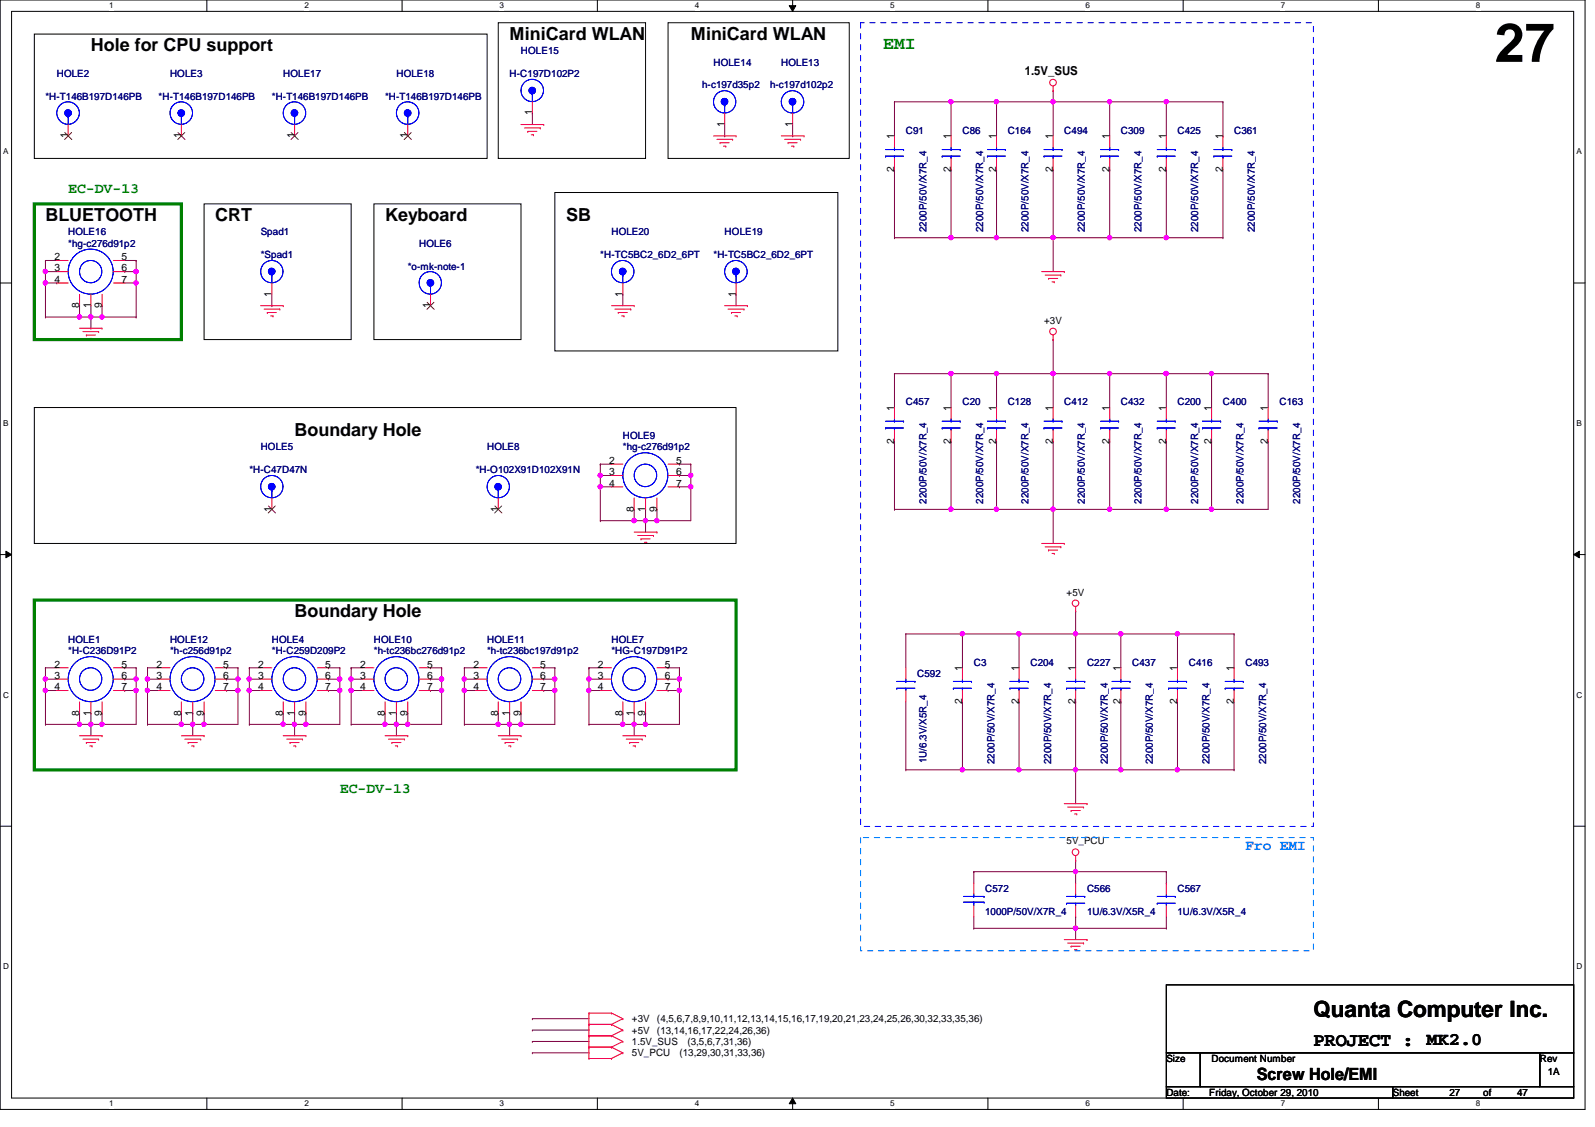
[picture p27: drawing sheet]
<svg xmlns="http://www.w3.org/2000/svg" width="297mm" height="210mm" viewBox="0 0 297 210" stroke-linecap="round" stroke-linejoin="round" font-family="sans-serif">
<defs><g id="words">
<text font-size="10.1" x="278.3" y="11.5">27</text>
<text font-size="4.2" x="244.6" y="189.4">Quanta Computer Inc.</text>
<text font-size="3.6" x="244.6" y="194.8">PROJECT :</text>
<g font-size="3.3">
<text x="16.9" y="9.5">Hole for CPU support</text>
<text x="94.9" y="7.4">MiniCard WLAN</text>
<text x="128.6" y="7.4">MiniCard WLAN</text>
<text x="8.5" y="41.1">BLUETOOTH</text>
<text x="40.1" y="41.1">CRT</text>
<text x="71.7" y="41.1">Keyboard</text>
<text x="105.4" y="41.1">SB</text>
<text x="54.9" y="81.2">Boundary Hole</text>
<text x="54.9" y="114.9">Boundary Hole</text>
<text x="265.7" y="194.6">MK2.0</text>
</g>
<text font-size="3.3" fill="#008000" x="164.5" y="9.1">EMI</text>
<text font-size="3.1" x="234.1" y="201.1">Screw Hole/EMI</text>
<g font-size="2.7" fill="#008000">
<text x="12.7" y="36">EC-DV-13</text>
<text x="63.3" y="147.7">EC-DV-13</text>
</g>
<text font-size="2.7" fill="#0080ff" x="231.9" y="158.3">Fro EMI</text>
<text font-size="2.3" x="190.8" y="13.9">1.5V_SUS</text>
<g font-size="1.9" fill="#000080">
<text x="97" y="10.1">HOLE15</text>
<text x="10.6" y="14.4">HOLE2</text>
<text x="31.7" y="14.4">HOLE3</text>
<text x="52.7" y="14.4">HOLE17</text>
<text x="73.8" y="14.4">HOLE18</text>
<text x="94.9" y="14.4">H-C197D102P2</text>
<text x="130.8" y="16.5">h-c197d35p2</text>
<text x="132.9" y="12.2">HOLE14</text>
<text x="143.4" y="16.5">h-c197d102p2</text>
<text x="145.5" y="12.2">HOLE13</text>
<text x="8.5" y="18.6">*H-T146B197D146PB</text>
<text x="29.5" y="18.6">*H-T146B197D146PB</text>
<text x="50.6" y="18.6">*H-T146B197D146PB</text>
<text x="71.7" y="18.6">*H-T146B197D146PB</text>
<text x="168.7" y="24.9">C91</text>
<text x="179.2" y="24.9">C86</text>
<text x="187.7" y="24.9">C164</text>
<text x="198.2" y="24.9">C494</text>
<text x="208.7" y="24.9">C309</text>
<text x="219.3" y="24.9">C425</text>
<text x="229.8" y="24.9">C361</text>
<text x="12.7" y="43.9">HOLE16</text>
<text x="12.7" y="46">*hg-c276d91p2</text>
<text x="48.6" y="43.9">Spad1</text>
<text x="78.1" y="46">HOLE6</text>
<text x="113.9" y="43.9">HOLE20</text>
<text x="135" y="43.9">HOLE19</text>
<text x="172.5" y="43.2" transform="rotate(-90 172.5 43.2)">2200P/50V/X7R_4</text>
<text x="183.1" y="43.2" transform="rotate(-90 183.1 43.2)">2200P/50V/X7R_4</text>
<text x="191.5" y="43.2" transform="rotate(-90 191.5 43.2)">2200P/50V/X7R_4</text>
<text x="202.1" y="43.2" transform="rotate(-90 202.1 43.2)">2200P/50V/X7R_4</text>
<text x="212.6" y="43.2" transform="rotate(-90 212.6 43.2)">2200P/50V/X7R_4</text>
<text x="223.1" y="43.2" transform="rotate(-90 223.1 43.2)">2200P/50V/X7R_4</text>
<text x="233.7" y="43.2" transform="rotate(-90 233.7 43.2)">2200P/50V/X7R_4</text>
<text x="48.6" y="48.1">*Spad1</text>
<text x="75.9" y="50.2">*o-mk-note-1</text>
<text x="111.8" y="48.1">*H-TC5BC2_6D2_6PT</text>
<text x="132.9" y="48.1">*H-TC5BC2_6D2_6PT</text>
<text x="168.7" y="75.5">C457</text>
<text x="179.2" y="75.5">C20</text>
<text x="187.7" y="75.5">C128</text>
<text x="198.2" y="75.5">C412</text>
<text x="208.7" y="75.5">C432</text>
<text x="219.3" y="75.5">C200</text>
<text x="227.8" y="75.5">C400</text>
<text x="238.3" y="75.5">C163</text>
<text x="48.6" y="83.9">HOLE5</text>
<text x="90.7" y="83.9">HOLE8</text>
<text x="116" y="81.8">HOLE9</text>
<text x="116" y="83.9">*hg-c276d91p2</text>
<text x="46.4" y="88.1">*H-C47D47N</text>
<text x="88.6" y="88.1">*H-O102X91D102X91N</text>
<text x="172.5" y="93.8" transform="rotate(-90 172.5 93.8)">2200P/50V/X7R_4</text>
<text x="183.1" y="93.8" transform="rotate(-90 183.1 93.8)">2200P/50V/X7R_4</text>
<text x="191.5" y="93.8" transform="rotate(-90 191.5 93.8)">2200P/50V/X7R_4</text>
<text x="202.1" y="93.8" transform="rotate(-90 202.1 93.8)">2200P/50V/X7R_4</text>
<text x="212.6" y="93.8" transform="rotate(-90 212.6 93.8)">2200P/50V/X7R_4</text>
<text x="223.1" y="93.8" transform="rotate(-90 223.1 93.8)">2200P/50V/X7R_4</text>
<text x="231.6" y="93.8" transform="rotate(-90 231.6 93.8)">2200P/50V/X7R_4</text>
<text x="242.1" y="93.8" transform="rotate(-90 242.1 93.8)">2200P/50V/X7R_4</text>
<text x="12.7" y="119.8">HOLE1</text>
<text x="31.7" y="119.8">HOLE12</text>
<text x="50.6" y="119.8">HOLE4</text>
<text x="69.6" y="119.8">HOLE10</text>
<text x="90.7" y="119.8">HOLE11</text>
<text x="113.9" y="119.8">HOLE7</text>
<text x="12.7" y="121.9">*H-C236D91P2</text>
<text x="31.7" y="121.9">*h-c256d91p2</text>
<text x="50.6" y="121.9">*H-C259D209P2</text>
<text x="69.6" y="121.9">*h-tc236bc276d91p2</text>
<text x="90.7" y="121.9">*h-tc236bc197d91p2</text>
<text x="113.9" y="121.9">*HG-C197D91P2</text>
<text x="181.4" y="124">C3</text>
<text x="191.9" y="124">C204</text>
<text x="202.4" y="124">C227</text>
<text x="210.9" y="124">C437</text>
<text x="221.4" y="124">C416</text>
<text x="231.9" y="124">C493</text>
<text x="170.8" y="126.1">C592</text>
<text x="172.5" y="142.1" transform="rotate(-90 172.5 142.1)">1U/6.3V/X5R_4</text>
<text x="185.2" y="142.3" transform="rotate(-90 185.2 142.3)">2200P/50V/X7R_4</text>
<text x="195.7" y="142.3" transform="rotate(-90 195.7 142.3)">2200P/50V/X7R_4</text>
<text x="206.3" y="142.3" transform="rotate(-90 206.3 142.3)">2200P/50V/X7R_4</text>
<text x="214.7" y="142.3" transform="rotate(-90 214.7 142.3)">2200P/50V/X7R_4</text>
<text x="225.3" y="142.3" transform="rotate(-90 225.3 142.3)">2200P/50V/X7R_4</text>
<text x="235.8" y="142.3" transform="rotate(-90 235.8 142.3)">2200P/50V/X7R_4</text>
<text x="183.5" y="166.2">C572</text>
<text x="202.4" y="166.2">C566</text>
<text x="219.3" y="166.2">C567</text>
<text x="183.5" y="170.3">1000P/50V/X7R_4</text>
<text x="202.4" y="170.3">1U/6.3V/X5R_4</text>
<text x="219.3" y="170.3">1U/6.3V/X5R_4</text>
</g>
<g font-size="1.9">
<text x="99.1" y="21.5" transform="rotate(-90 99.1 21.5)">1</text>
<text x="134.9" y="23.6" transform="rotate(-90 134.9 23.6)">1</text>
<text x="147.6" y="23.6" transform="rotate(-90 147.6 23.6)">1</text>
<text x="12.7" y="25.7" transform="rotate(-90 12.7 25.7)">1</text>
<text x="33.7" y="25.7" transform="rotate(-90 33.7 25.7)">1</text>
<text x="54.8" y="25.7" transform="rotate(-90 54.8 25.7)">1</text>
<text x="75.9" y="25.7" transform="rotate(-90 75.9 25.7)">1</text>
<text x="166.5" y="26" transform="rotate(-90 166.5 26)">1</text>
<text x="177.1" y="26" transform="rotate(-90 177.1 26)">1</text>
<text x="185.5" y="26" transform="rotate(-90 185.5 26)">1</text>
<text x="196.1" y="26" transform="rotate(-90 196.1 26)">1</text>
<text x="206.6" y="26" transform="rotate(-90 206.6 26)">1</text>
<text x="217.2" y="26" transform="rotate(-90 217.2 26)">1</text>
<text x="227.7" y="26" transform="rotate(-90 227.7 26)">1</text>
<text x="166.5" y="32" transform="rotate(-90 166.5 32)">2</text>
<text x="177.1" y="32" transform="rotate(-90 177.1 32)">2</text>
<text x="185.5" y="32" transform="rotate(-90 185.5 32)">2</text>
<text x="196.1" y="32" transform="rotate(-90 196.1 32)">2</text>
<text x="206.6" y="32" transform="rotate(-90 206.6 32)">2</text>
<text x="217.2" y="32" transform="rotate(-90 217.2 32)">2</text>
<text x="227.7" y="32" transform="rotate(-90 227.7 32)">2</text>
<text x="10.2" y="48.5">2</text>
<text x="10.2" y="50.5">3</text>
<text x="10.2" y="52.7">4</text>
<text x="22.6" y="48.5">5</text>
<text x="22.6" y="50.5">6</text>
<text x="22.6" y="52.7">7</text>
<text x="14.8" y="57.4" transform="rotate(-90 14.8 57.4)">8</text>
<text x="16.9" y="57.4" transform="rotate(-90 16.9 57.4)">1</text>
<text x="19" y="57.4" transform="rotate(-90 19 57.4)">9</text>
<text x="50.6" y="55.2" transform="rotate(-90 50.6 55.2)">1</text>
<text x="80.1" y="57.4" transform="rotate(-90 80.1 57.4)">1</text>
<text x="115.9" y="55.2" transform="rotate(-90 115.9 55.2)">1</text>
<text x="137" y="55.2" transform="rotate(-90 137 55.2)">1</text>
<text x="194.4" y="60.3">+3V</text>
<text x="166.5" y="76.5" transform="rotate(-90 166.5 76.5)">1</text>
<text x="177.1" y="76.5" transform="rotate(-90 177.1 76.5)">1</text>
<text x="185.5" y="76.5" transform="rotate(-90 185.5 76.5)">1</text>
<text x="196.1" y="76.5" transform="rotate(-90 196.1 76.5)">1</text>
<text x="206.6" y="76.5" transform="rotate(-90 206.6 76.5)">1</text>
<text x="217.2" y="76.5" transform="rotate(-90 217.2 76.5)">1</text>
<text x="225.6" y="76.5" transform="rotate(-90 225.6 76.5)">1</text>
<text x="236.1" y="76.5" transform="rotate(-90 236.1 76.5)">1</text>
<text x="166.5" y="82.7" transform="rotate(-90 166.5 82.7)">2</text>
<text x="177.1" y="82.7" transform="rotate(-90 177.1 82.7)">2</text>
<text x="185.5" y="82.7" transform="rotate(-90 185.5 82.7)">2</text>
<text x="196.1" y="82.7" transform="rotate(-90 196.1 82.7)">2</text>
<text x="206.6" y="82.7" transform="rotate(-90 206.6 82.7)">2</text>
<text x="217.2" y="82.7" transform="rotate(-90 217.2 82.7)">2</text>
<text x="225.6" y="82.7" transform="rotate(-90 225.6 82.7)">2</text>
<text x="236.1" y="82.7" transform="rotate(-90 236.1 82.7)">2</text>
<text x="113.5" y="86.4">2</text>
<text x="113.5" y="88.5">3</text>
<text x="125.9" y="86.4">5</text>
<text x="125.9" y="88.5">6</text>
<text x="50.6" y="95.3" transform="rotate(-90 50.6 95.3)">1</text>
<text x="92.7" y="95.3" transform="rotate(-90 92.7 95.3)">1</text>
<text x="113.5" y="90.6">4</text>
<text x="118.1" y="95.3" transform="rotate(-90 118.1 95.3)">8</text>
<text x="120.2" y="95.3" transform="rotate(-90 120.2 95.3)">1</text>
<text x="122.3" y="95.3" transform="rotate(-90 122.3 95.3)">9</text>
<text x="125.9" y="90.6">7</text>
<text x="198.6" y="110.9">+5V</text>
<text x="10.2" y="124.3">2</text>
<text x="22.6" y="124.3">5</text>
<text x="29.1" y="124.3">2</text>
<text x="41.6" y="124.3">5</text>
<text x="48.1" y="124.3">2</text>
<text x="60.6" y="124.3">5</text>
<text x="67.1" y="124.3">2</text>
<text x="79.5" y="124.3">5</text>
<text x="88.2" y="124.3">2</text>
<text x="100.6" y="124.3">5</text>
<text x="111.3" y="124.3">2</text>
<text x="123.8" y="124.3">5</text>
<text x="179.2" y="125" transform="rotate(-90 179.2 125)">1</text>
<text x="189.7" y="125" transform="rotate(-90 189.7 125)">1</text>
<text x="200.3" y="125" transform="rotate(-90 200.3 125)">1</text>
<text x="208.7" y="125" transform="rotate(-90 208.7 125)">1</text>
<text x="219.2" y="125" transform="rotate(-90 219.2 125)">1</text>
<text x="229.8" y="125" transform="rotate(-90 229.8 125)">1</text>
<text x="10.2" y="126.4">3</text>
<text x="10.2" y="128.6">4</text>
<text x="22.6" y="126.4">6</text>
<text x="22.6" y="128.6">7</text>
<text x="29.1" y="126.4">3</text>
<text x="29.1" y="128.6">4</text>
<text x="41.6" y="126.4">6</text>
<text x="41.6" y="128.6">7</text>
<text x="48.1" y="126.4">3</text>
<text x="48.1" y="128.6">4</text>
<text x="60.6" y="126.4">6</text>
<text x="60.6" y="128.6">7</text>
<text x="67.1" y="126.4">3</text>
<text x="67.1" y="128.6">4</text>
<text x="79.5" y="126.4">6</text>
<text x="79.5" y="128.6">7</text>
<text x="88.2" y="126.4">3</text>
<text x="88.2" y="128.6">4</text>
<text x="100.6" y="126.4">6</text>
<text x="100.6" y="128.6">7</text>
<text x="111.3" y="126.4">3</text>
<text x="111.3" y="128.6">4</text>
<text x="123.8" y="126.4">6</text>
<text x="123.8" y="128.6">7</text>
<text x="179.2" y="131.1" transform="rotate(-90 179.2 131.1)">2</text>
<text x="189.7" y="131.1" transform="rotate(-90 189.7 131.1)">2</text>
<text x="200.3" y="131.1" transform="rotate(-90 200.3 131.1)">2</text>
<text x="208.7" y="131.1" transform="rotate(-90 208.7 131.1)">2</text>
<text x="219.2" y="131.1" transform="rotate(-90 219.2 131.1)">2</text>
<text x="229.8" y="131.1" transform="rotate(-90 229.8 131.1)">2</text>
<text x="14.8" y="133.3" transform="rotate(-90 14.8 133.3)">8</text>
<text x="16.9" y="133.3" transform="rotate(-90 16.9 133.3)">1</text>
<text x="19" y="133.3" transform="rotate(-90 19 133.3)">9</text>
<text x="33.7" y="133.3" transform="rotate(-90 33.7 133.3)">8</text>
<text x="35.9" y="133.3" transform="rotate(-90 35.9 133.3)">1</text>
<text x="38" y="133.3" transform="rotate(-90 38 133.3)">9</text>
<text x="52.7" y="133.3" transform="rotate(-90 52.7 133.3)">8</text>
<text x="54.8" y="133.3" transform="rotate(-90 54.8 133.3)">1</text>
<text x="56.9" y="133.3" transform="rotate(-90 56.9 133.3)">9</text>
<text x="71.7" y="133.3" transform="rotate(-90 71.7 133.3)">8</text>
<text x="73.8" y="133.3" transform="rotate(-90 73.8 133.3)">1</text>
<text x="75.9" y="133.3" transform="rotate(-90 75.9 133.3)">9</text>
<text x="92.7" y="133.3" transform="rotate(-90 92.7 133.3)">8</text>
<text x="94.9" y="133.3" transform="rotate(-90 94.9 133.3)">1</text>
<text x="97" y="133.3" transform="rotate(-90 97 133.3)">9</text>
<text x="115.9" y="133.3" transform="rotate(-90 115.9 133.3)">8</text>
<text x="118.1" y="133.3" transform="rotate(-90 118.1 133.3)">1</text>
<text x="120.2" y="133.3" transform="rotate(-90 120.2 133.3)">9</text>
<text x="198.6" y="157.3">5V_PCU</text>
<text x="117.7" y="190.4">+3V</text>
<text x="122.3" y="190.4">(4,5,6,7,8,9,10,11,12,13,14,15,16,17,19,20,21,23,24,25,26,30,32,33,35,36)</text>
<text x="117.7" y="192.5">+5V</text>
<text x="117.7" y="194.6">1.5V_SUS</text>
<text x="117.7" y="196.7">5V_PCU</text>
<text x="122.3" y="192.5">(13,14,16,17,22,24,26,36)</text>
<text x="126.5" y="196.7">(13,29,30,31,33,36)</text>
<text x="128" y="194.6">(3,5,6,7,31,36)</text>
<text x="217.2" y="197.8">Size</text>
<text x="225.6" y="197.8">Document Number</text>
<text x="286.8" y="197.8">Rev</text>
<text x="288.2" y="200.3">1A</text>
<text x="217.2" y="204.1">Date:</text>
<text x="225.2" y="204.1">Friday, October 29, 2010</text>
<text x="259.4" y="204.1">Sheet</text>
<text x="269.9" y="204.1">27</text>
<text x="276.2" y="204.1">of</text>
<text x="282.5" y="204.1">47</text>
</g>
<g font-size="1.5">
<text x="20.3" y="1.6">1</text>
<text x="56.7" y="1.6">2</text>
<text x="93" y="1.6">3</text>
<text x="129.4" y="1.6">4</text>
<text x="165.8" y="1.6">5</text>
<text x="202.1" y="1.6">6</text>
<text x="238.5" y="1.6">7</text>
<text x="274.9" y="1.6">8</text>
<text x=".6" y="28.7">A</text>
<text x="293.6" y="28.7">A</text>
<text x=".6" y="79.3">B</text>
<text x="293.6" y="79.3">B</text>
<text x=".6" y="129.9">C</text>
<text x="293.6" y="129.9">C</text>
<text x=".6" y="180.5">D</text>
<text x="293.6" y="180.5">D</text>
<text x="20.3" y="206.1">1</text>
<text x="56.7" y="206.1">2</text>
<text x="93" y="206.1">3</text>
<text x="129.4" y="206.1">4</text>
<text x="165.8" y="206.1">5</text>
<text x="202.1" y="206.1">6</text>
<text x="238.5" y="206.1">7</text>
<text x="274.9" y="206.1">8</text>
</g>
</g></defs>
<path d="M0 0h295.2v206.6h-295.2zM2.2 2.1h290.9v202.4h-290.9z" fill="none" stroke="#000" stroke-width=".19"/>
<g fill="#fff">
<path d="M20.3 .2h.8v1.7h-.8z"/>
<path d="M20.3 204.7h.8v1.7h-.8z"/>
</g>
<path d="M38.5 0v2.1M38.5 204.5v2.1" fill="none" stroke="#000" stroke-width=".19"/>
<g fill="#fff">
<path d="M56.7 .2h.8v1.7h-.8z"/>
<path d="M56.7 204.7h.8v1.7h-.8z"/>
</g>
<path d="M74.9 0v2.1M74.9 204.5v2.1" fill="none" stroke="#000" stroke-width=".19"/>
<g fill="#fff">
<path d="M93 .2h.8v1.7h-.8z"/>
<path d="M93 204.7h.8v1.7h-.8z"/>
</g>
<path d="M111.2 0v2.1M111.2 204.5v2.1" fill="none" stroke="#000" stroke-width=".19"/>
<g fill="#fff">
<path d="M129.4 .2h.8v1.7h-.8z"/>
<path d="M129.4 204.7h.8v1.7h-.8z"/>
</g>
<path d="M147 1.1h1.2l-.6 1zM147.6 0v2.1M147.6 204.5l.6 1.1h-1.2zM147.6 204.5v2.1" fill="none" stroke="#000" stroke-width=".19"/>
<path d="M147 1.1h1.2l-.6 1zM147.6 204.5l.6 1.1h-1.2z" fill="#000"/>
<g fill="#fff">
<path d="M165.8 .2h.8v1.7h-.8z"/>
<path d="M165.8 204.7h.8v1.7h-.8z"/>
</g>
<path d="M184 0v2.1M184 204.5v2.1" fill="none" stroke="#000" stroke-width=".19"/>
<g fill="#fff">
<path d="M202.1 .2h.8v1.7h-.8z"/>
<path d="M202.1 204.7h.8v1.7h-.8z"/>
</g>
<path d="M220.3 0v2.1M220.3 204.5v2.1" fill="none" stroke="#000" stroke-width=".19"/>
<g fill="#fff">
<path d="M238.5 .2h.8v1.7h-.8z"/>
<path d="M238.5 204.7h.8v1.7h-.8z"/>
</g>
<path d="M256.7 0v2.1M256.7 204.5v2.1" fill="none" stroke="#000" stroke-width=".19"/>
<g fill="#fff">
<path d="M274.9 .2h.8v1.7h-.8z"/>
<path d="M274.9 204.7h.8v1.7h-.8z"/>
<path d="M.6 27.4h1v1.7h-1z"/>
<path d="M293.6 27.4h1v1.7h-1z"/>
<path d="M.6 78h1v1.7h-1z"/>
<path d="M293.6 78h1v1.7h-1z"/>
</g>
<path d="M0 52.7h2.2M293.1 52.7h2.1" fill="none" stroke="#000" stroke-width=".19"/>
<g fill="#fff">
<path d="M.6 128.6h1v1.7h-1z"/>
<path d="M293.6 128.6h1.1v1.7h-1.1z"/>
</g>
<path d="M0 103.3h2.2M1.1 102.7l1.1 .6-1.1 .6zM293.1 103.3l1-.6v1.2zM293.1 103.3h2.1" fill="none" stroke="#000" stroke-width=".19"/>
<path d="M1.1 102.7l1.1 .6-1.1 .6zM293.1 103.3l1-.6v1.2z" fill="#000"/>
<g fill="#fff">
<path d="M.6 179.2h1v1.6h-1z"/>
<path d="M293.6 179.2h1.1v1.6h-1.1z"/>
</g>
<path d="M0 153.9h2.2M293.1 153.9h2.1" fill="none" stroke="#000" stroke-width=".19"/>
<path d="M177.1 82.2h.1M177.1 94.9h.1M177.1 82.2v12.7M177.1 94.9h8.5M208.7 118.1h.1M208.7 118.1v6.3M208.7 118.1h10.6" fill="none" stroke="#800040" stroke-width=".19"/>
<circle cx="177.1" cy="94.8" r=".4" fill="#f0f"/>
<circle cx="177.1" cy="94.8" r=".4" fill="none" stroke="#f0f" stroke-width=".19"/>
<path d="M177.1 69.6h.1M177.1 69.6v6.3" fill="none" stroke="#800040" stroke-width=".19"/>
<circle cx="177.1" cy="69.6" r=".4" fill="#f0f"/>
<circle cx="177.1" cy="69.6" r=".4" fill="none" stroke="#f0f" stroke-width=".19"/>
<path d="M166.6 69.6h.1M166.6 69.6h10.5M189.8 130.7h.1M189.8 130.7v12.7" fill="none" stroke="#800040" stroke-width=".19"/>
<circle cx="189.8" cy="143.4" r=".4" fill="#f0f"/>
<circle cx="189.8" cy="143.4" r=".4" fill="none" stroke="#f0f" stroke-width=".19"/>
<path d="M225.6 82.2h.1M225.6 94.9h.1M225.6 82.2v12.7M225.6 94.9h10.6M179.2 143.4h.1M179.2 143.4h10.6" fill="none" stroke="#800040" stroke-width=".19"/>
<circle cx="225.6" cy="94.8" r=".4" fill="#f0f"/>
<circle cx="225.6" cy="94.8" r=".4" fill="none" stroke="#f0f" stroke-width=".19"/>
<path d="M225.6 69.6h.1M225.6 69.6v6.3M225.6 69.6h10.6" fill="none" stroke="#800040" stroke-width=".19"/>
<circle cx="225.6" cy="69.6" r=".4" fill="#f0f"/>
<circle cx="225.6" cy="69.6" r=".4" fill="none" stroke="#f0f" stroke-width=".19"/>
<path d="M185.6 69.6h.1M185.6 69.6v6.3M189.8 118.1h.1M189.8 118.1h10.5M189.8 118.1v6.3" fill="none" stroke="#800040" stroke-width=".19"/>
<circle cx="185.6" cy="69.6" r=".4" fill="#f0f"/>
<circle cx="185.6" cy="69.6" r=".4" fill="none" stroke="#f0f" stroke-width=".19"/>
<path d="M177.1 69.6h.1M177.1 69.6h8.5M179.2 130.7h.1M179.2 130.7v12.7" fill="none" stroke="#800040" stroke-width=".19"/>
<circle cx="179.2" cy="143.4" r=".4" fill="#f0f"/>
<circle cx="179.2" cy="143.4" r=".4" fill="none" stroke="#f0f" stroke-width=".19"/>
<path d="M217.2 69.6h.1M217.2 69.6v6.3M217.2 82.2h.1M217.2 82.2v12.7M179.2 118.1h.1M179.2 118.1h10.6" fill="none" stroke="#800040" stroke-width=".19"/>
<circle cx="189.8" cy="118" r=".4" fill="#f0f"/>
<circle cx="189.8" cy="118" r=".4" fill="none" stroke="#f0f" stroke-width=".19"/>
<circle cx="179.2" cy="118" r=".4" fill="#f0f"/>
<circle cx="179.2" cy="118" r=".4" fill="none" stroke="#f0f" stroke-width=".19"/>
<path d="M196.1 63.2h.1M196.1 63.2v6.4M196.1 94.9h.1M196.1 94.9v6.3M206.7 82.2h.1M206.7 94.9h.1M206.7 82.2v12.7M206.7 94.9h10.5M179.2 118.1h.1M179.2 118.1v6.3M189.8 143.4h.1M189.8 143.4h10.5" fill="none" stroke="#800040" stroke-width=".19"/>
<circle cx="206.6" cy="94.8" r=".4" fill="#f0f"/>
<circle cx="206.6" cy="94.8" r=".4" fill="none" stroke="#f0f" stroke-width=".19"/>
<path d="M206.7 69.6h.1M206.7 69.6v6.3M206.7 69.6h10.5" fill="none" stroke="#800040" stroke-width=".19"/>
<circle cx="217.2" cy="69.6" r=".4" fill="#f0f"/>
<circle cx="217.2" cy="69.6" r=".4" fill="none" stroke="#f0f" stroke-width=".19"/>
<circle cx="206.6" cy="69.6" r=".4" fill="#f0f"/>
<circle cx="206.6" cy="69.6" r=".4" fill="none" stroke="#f0f" stroke-width=".19"/>
<path d="M177.1 31.6h.1M177.1 31.6v12.7M177.1 44.3h.1M177.1 44.3h8.5M200.3 143.4h.1M200.3 143.4v6.3" fill="none" stroke="#800040" stroke-width=".19"/>
<circle cx="177.1" cy="44.3" r=".4" fill="#f0f"/>
<circle cx="177.1" cy="44.3" r=".4" fill="none" stroke="#f0f" stroke-width=".19"/>
<path d="M177.1 19h.1M177.1 19v6.3" fill="none" stroke="#800040" stroke-width=".19"/>
<circle cx="177.1" cy="18.9" r=".4" fill="#f0f"/>
<circle cx="177.1" cy="18.9" r=".4" fill="none" stroke="#f0f" stroke-width=".19"/>
<path d="M166.6 19h.1M166.6 19h10.5M185.6 19h.1M185.6 19v6.3" fill="none" stroke="#800040" stroke-width=".19"/>
<circle cx="185.6" cy="18.9" r=".4" fill="#f0f"/>
<circle cx="185.6" cy="18.9" r=".4" fill="none" stroke="#f0f" stroke-width=".19"/>
<g fill="none" stroke="#800040" stroke-width=".19">
<path d="M177.1 19h.1M177.1 19h8.5M196.1 16.9h.1M196.1 16.9v2.1M217.2 19h.1M217.2 19v6.3M206.7 31.6h.1M206.7 31.6v12.7M217.2 31.6h.1M217.2 31.6v12.7h-10.5M196.1 44.3h.1M196.1 44.3v6.3"/>
<path d="M206.7 44.3h.1"/>
</g>
<circle cx="206.6" cy="44.3" r=".4" fill="#f0f"/>
<circle cx="206.6" cy="44.3" r=".4" fill="none" stroke="#f0f" stroke-width=".19"/>
<path d="M206.7 19h.1M206.7 19v6.3" fill="none" stroke="#800040" stroke-width=".19"/>
<circle cx="206.6" cy="18.9" r=".4" fill="#f0f"/>
<circle cx="206.6" cy="18.9" r=".4" fill="none" stroke="#f0f" stroke-width=".19"/>
<g fill="none" stroke="#800040" stroke-width=".19">
<path d="M196.1 19h.1M196.1 19v6.3M206.7 19h.1M206.7 19h10.5M166.6 31.6h.1M166.6 31.6v12.7M185.6 31.6h.1M185.6 31.6v12.7M196.1 31.6h.1M196.1 31.6v12.7h-10.5M166.6 44.3h.1M166.6 44.3h10.5"/>
<path d="M185.6 44.3h.1"/>
</g>
<circle cx="185.6" cy="44.3" r=".4" fill="#f0f"/>
<circle cx="185.6" cy="44.3" r=".4" fill="none" stroke="#f0f" stroke-width=".19"/>
<g fill="none" stroke="#800040" stroke-width=".19">
<path d="M166.6 19h.1M166.6 19v6.3M185.6 19h.1M185.6 19h10.5M196.1 69.6h.1M196.1 69.6v6.3M166.6 82.2h.1M166.6 82.2v12.7M196.1 82.2h.1M196.1 82.2v12.7M200.3 113.8h.1M200.3 113.8v4.3"/>
<path d="M200.3 143.4h.1M200.3 143.4h8.4"/>
</g>
<circle cx="208.7" cy="143.4" r=".4" fill="#f0f"/>
<circle cx="208.7" cy="143.4" r=".4" fill="none" stroke="#f0f" stroke-width=".19"/>
<circle cx="200.3" cy="143.4" r=".4" fill="#f0f"/>
<circle cx="200.3" cy="143.4" r=".4" fill="none" stroke="#f0f" stroke-width=".19"/>
<path d="M166.6 94.9h.1M166.6 94.9h10.5M196.1 94.9h.1M196.1 94.9h10.6M200.3 130.7h.1M200.3 130.7v12.7M219.3 130.7h.1M219.3 130.7v12.7" fill="none" stroke="#800040" stroke-width=".19"/>
<circle cx="196.1" cy="94.8" r=".4" fill="#f0f"/>
<circle cx="196.1" cy="94.8" r=".4" fill="none" stroke="#f0f" stroke-width=".19"/>
<path d="M200.3 118.1h.1M200.3 118.1h8.4" fill="none" stroke="#800040" stroke-width=".19"/>
<circle cx="208.7" cy="118" r=".4" fill="#f0f"/>
<circle cx="208.7" cy="118" r=".4" fill="none" stroke="#f0f" stroke-width=".19"/>
<circle cx="200.3" cy="118" r=".4" fill="#f0f"/>
<circle cx="200.3" cy="118" r=".4" fill="none" stroke="#f0f" stroke-width=".19"/>
<path d="M185.6 82.2h.1M185.6 94.9h.1M185.6 82.2v12.7M185.6 94.9h10.5M200.3 118.1h.1M200.3 118.1v6.3M219.3 118.1h.1M219.3 118.1v6.3" fill="none" stroke="#800040" stroke-width=".19"/>
<circle cx="185.6" cy="94.8" r=".4" fill="#f0f"/>
<circle cx="185.6" cy="94.8" r=".4" fill="none" stroke="#f0f" stroke-width=".19"/>
<path d="M166.6 69.6h.1M166.6 69.6v6.3M185.6 69.6h.1M185.6 69.6h21.1M196.1 69.6h.1M236.2 82.2h.1M236.2 82.2v12.7M208.7 130.7h.1M208.7 130.7v12.7M208.7 143.4h.1M208.7 143.4h10.6" fill="none" stroke="#800040" stroke-width=".19"/>
<circle cx="196.1" cy="69.6" r=".4" fill="#f0f"/>
<circle cx="196.1" cy="69.6" r=".4" fill="none" stroke="#f0f" stroke-width=".19"/>
<path d="M196.1 19h.1M196.1 19h10.6M236.2 69.6h.1M236.2 69.6v6.3" fill="none" stroke="#800040" stroke-width=".19"/>
<circle cx="196.1" cy="18.9" r=".4" fill="#f0f"/>
<circle cx="196.1" cy="18.9" r=".4" fill="none" stroke="#f0f" stroke-width=".19"/>
<path d="M196.1 44.3h.1M196.1 44.3h10.6" fill="none" stroke="#800040" stroke-width=".19"/>
<circle cx="196.1" cy="44.3" r=".4" fill="#f0f"/>
<circle cx="196.1" cy="44.3" r=".4" fill="none" stroke="#f0f" stroke-width=".19"/>
<path d="M217.2 69.6h.1M217.2 69.6h8.4" fill="none" stroke="#800040" stroke-width=".19"/>
<circle cx="217.2" cy="69.6" r=".4" fill="#f0f"/>
<circle cx="217.2" cy="69.6" r=".4" fill="none" stroke="#f0f" stroke-width=".19"/>
<path d="M217.2 94.9h.1M217.2 94.9h8.4" fill="none" stroke="#800040" stroke-width=".19"/>
<circle cx="217.2" cy="94.8" r=".4" fill="#f0f"/>
<circle cx="217.2" cy="94.8" r=".4" fill="none" stroke="#f0f" stroke-width=".19"/>
<path d="M120.2 97h.1M120.2 97h2.1" fill="none" stroke="#800040" stroke-width=".19"/>
<circle cx="120.2" cy="97" r=".4" fill="#f0f"/>
<circle cx="120.2" cy="97" r=".4" fill="none" stroke="#f0f" stroke-width=".19"/>
<path d="M111.8 90.7h.1M111.8 90.7v6.3" fill="none" stroke="#800040" stroke-width=".19"/>
<circle cx="111.8" cy="90.7" r=".4" fill="#f0f"/>
<circle cx="111.8" cy="90.7" r=".4" fill="none" stroke="#f0f" stroke-width=".19"/>
<path d="M120.2 97h.1M120.2 97v2.1M122.3 97h.1M122.3 97h6.3M126.5 86.4h.1M126.5 86.4h2.1M128.6 88.6h.1M128.6 88.6v2.1" fill="none" stroke="#800040" stroke-width=".19"/>
<circle cx="122.3" cy="97" r=".4" fill="#f0f"/>
<circle cx="122.3" cy="97" r=".4" fill="none" stroke="#f0f" stroke-width=".19"/>
<path d="M126.5 88.6h.1M126.5 88.6h2.1" fill="none" stroke="#800040" stroke-width=".19"/>
<circle cx="128.6" cy="88.5" r=".4" fill="#f0f"/>
<circle cx="128.6" cy="88.5" r=".4" fill="none" stroke="#f0f" stroke-width=".19"/>
<path d="M126.5 90.7h.1M126.5 90.7h2.1" fill="none" stroke="#800040" stroke-width=".19"/>
<circle cx="128.6" cy="90.7" r=".4" fill="#f0f"/>
<circle cx="128.6" cy="90.7" r=".4" fill="none" stroke="#f0f" stroke-width=".19"/>
<g fill="none" stroke="#800040" stroke-width=".19">
<path d="M111.8 88.6h.1M111.8 97h.1M111.8 86.4h.1M111.8 90.7h.1M111.8 88.6h2.1M111.8 97h8.4M111.8 86.4h2.1M111.8 90.7h2.1M118.1 94.9h.1M118.1 97h.1M118.1 94.9v2.1M122.3 94.9h.1"/>
<path d="M122.3 94.9v2.1M128.6 90.7h.1M128.6 90.7v6.3"/>
</g>
<circle cx="118.1" cy="97" r=".4" fill="#f0f"/>
<circle cx="118.1" cy="97" r=".4" fill="none" stroke="#f0f" stroke-width=".19"/>
<g fill="none" stroke="#800040" stroke-width=".19">
<path d="M217.2 19h10.5M227.7 19h.1M111.8 86.4h.1M111.8 86.4v2.2M120.2 94.9h.1M120.2 94.9v2.1M128.6 86.4h.1M128.6 86.4v2.2M99.1 189.7h.1M99.1 191.9h.1M99.1 194h.1M99.1 189.7h10.6"/>
<path d="M99.1 191.9h10.6M99.1 194h10.6"/>
</g>
<circle cx="217.2" cy="18.9" r=".4" fill="#f0f"/>
<circle cx="217.2" cy="18.9" r=".4" fill="none" stroke="#f0f" stroke-width=".19"/>
<path d="M227.7 19v6.3M227.7 25.3h.1M227.7 31.6v12.7M217.2 44.3h.1M217.2 44.3h10.5M227.7 44.3h.1" fill="none" stroke="#800040" stroke-width=".19"/>
<circle cx="217.2" cy="44.3" r=".4" fill="#f0f"/>
<circle cx="217.2" cy="44.3" r=".4" fill="none" stroke="#f0f" stroke-width=".19"/>
<path d="M219.3 118.1h10.5M229.8 118.1h.1" fill="none" stroke="#800040" stroke-width=".19"/>
<circle cx="219.3" cy="118" r=".4" fill="#f0f"/>
<circle cx="219.3" cy="118" r=".4" fill="none" stroke="#f0f" stroke-width=".19"/>
<path d="M229.8 118.1v6.3M229.8 124.4h.1M229.8 130.7v12.7M219.3 143.4h.1M219.3 143.4h10.5M229.8 143.4h.1" fill="none" stroke="#800040" stroke-width=".19"/>
<circle cx="219.3" cy="143.4" r=".4" fill="#f0f"/>
<circle cx="219.3" cy="143.4" r=".4" fill="none" stroke="#f0f" stroke-width=".19"/>
<path d="M111.8 88.6h.1M111.8 88.6v2.1" fill="none" stroke="#800040" stroke-width=".19"/>
<circle cx="111.8" cy="88.5" r=".4" fill="#f0f"/>
<circle cx="111.8" cy="88.5" r=".4" fill="none" stroke="#f0f" stroke-width=".19"/>
<path d="M200.3 172.9h.1M200.3 172.9v2.1M99.1 196.1h.1M99.1 196.1h10.6" fill="none" stroke="#800040" stroke-width=".19"/>
<circle cx="200.3" cy="172.9" r=".4" fill="#f0f"/>
<circle cx="200.3" cy="172.9" r=".4" fill="none" stroke="#f0f" stroke-width=".19"/>
<path d="M200.3 162.3h.1M200.3 162.3v2.2M200.3 162.3h16.9M217.2 162.3h.1" fill="none" stroke="#800040" stroke-width=".19"/>
<circle cx="200.3" cy="162.3" r=".4" fill="#f0f"/>
<circle cx="200.3" cy="162.3" r=".4" fill="none" stroke="#f0f" stroke-width=".19"/>
<g fill="none" stroke="#800040" stroke-width=".19">
<path d="M99.1 21.1h.1M99.1 21.1v2.1M135 25.3h.1M135 23.2v2.1M147.6 25.3h.1M147.6 23.2v2.1M50.6 56.9h.1M50.6 54.8v2.1M168.7 118.1h.1M168.7 118.1v6.3M168.7 118.1h10.5M179.2 118.1h.1"/>
<path d="M16.9 134.9h.1M16.9 134.9h2.1M168.7 130.7v12.7M168.7 143.4h.1M168.7 143.4h10.5M179.2 143.4h.1M181.4 162.3h.1M181.4 172.9h.1M181.4 172.9h35.8M181.4 162.3v2.2M181.4 170.8v2.1M200.3 160.2h.1"/>
<path d="M200.3 172.9h.1M200.3 170.8h.1M200.3 160.2v2.1h-18.9M200.3 170.8v2.1M217.2 164.5h.1M217.2 172.9h.1M217.2 162.3v2.2M217.2 170.8v2.1"/>
</g>
<circle cx="16.9" cy="134.9" r=".4" fill="#f0f"/>
<circle cx="16.9" cy="134.9" r=".4" fill="none" stroke="#f0f" stroke-width=".19"/>
<path d="M8.5 128.6h.1M8.5 128.6v6.3" fill="none" stroke="#800040" stroke-width=".19"/>
<circle cx="8.4" cy="128.6" r=".4" fill="#f0f"/>
<circle cx="8.4" cy="128.6" r=".4" fill="none" stroke="#f0f" stroke-width=".19"/>
<path d="M16.9 134.9h.1M16.9 134.9v2.1M19 134.9h.1M19 134.9h6.4M23.2 124.4h.1M23.2 124.4h2.2M25.4 126.5h.1M25.4 126.5v2.1" fill="none" stroke="#800040" stroke-width=".19"/>
<circle cx="19" cy="134.9" r=".4" fill="#f0f"/>
<circle cx="19" cy="134.9" r=".4" fill="none" stroke="#f0f" stroke-width=".19"/>
<path d="M23.2 126.5h.1M23.2 126.5h2.2" fill="none" stroke="#800040" stroke-width=".19"/>
<circle cx="25.3" cy="126.5" r=".4" fill="#f0f"/>
<circle cx="25.3" cy="126.5" r=".4" fill="none" stroke="#f0f" stroke-width=".19"/>
<path d="M23.2 128.6h.1M23.2 128.6h2.2" fill="none" stroke="#800040" stroke-width=".19"/>
<circle cx="25.3" cy="128.6" r=".4" fill="#f0f"/>
<circle cx="25.3" cy="128.6" r=".4" fill="none" stroke="#f0f" stroke-width=".19"/>
<g fill="none" stroke="#800040" stroke-width=".19">
<path d="M8.5 126.5h.1M8.5 134.9h.1M8.5 124.4h.1M8.5 128.6h.1M8.5 126.5h2.1M8.5 134.9h8.4M8.5 124.4h2.1M8.5 128.6h2.1M14.8 132.8h.1M14.8 134.9h.1M14.8 132.8v2.1M19 132.8h.1"/>
<path d="M19 132.8v2.1M25.4 128.6h.1M25.4 128.6v6.3"/>
</g>
<circle cx="14.8" cy="134.9" r=".4" fill="#f0f"/>
<circle cx="14.8" cy="134.9" r=".4" fill="none" stroke="#f0f" stroke-width=".19"/>
<path d="M8.5 124.4h.1M8.5 126.5h.1M8.5 124.4v4.2M16.9 132.8h.1M16.9 132.8v2.1M25.4 124.4h.1M25.4 124.4v2.1" fill="none" stroke="#800040" stroke-width=".19"/>
<circle cx="8.4" cy="126.5" r=".4" fill="#f0f"/>
<circle cx="8.4" cy="126.5" r=".4" fill="none" stroke="#f0f" stroke-width=".19"/>
<path d="M35.9 134.9h.1M35.9 134.9h2.1" fill="none" stroke="#800040" stroke-width=".19"/>
<circle cx="35.9" cy="134.9" r=".4" fill="#f0f"/>
<circle cx="35.9" cy="134.9" r=".4" fill="none" stroke="#f0f" stroke-width=".19"/>
<path d="M27.5 128.6h.1M27.5 128.6v6.3" fill="none" stroke="#800040" stroke-width=".19"/>
<circle cx="27.4" cy="128.6" r=".4" fill="#f0f"/>
<circle cx="27.4" cy="128.6" r=".4" fill="none" stroke="#f0f" stroke-width=".19"/>
<path d="M35.9 134.9h.1M35.9 134.9v2.1M38 134.9h.1M38 134.9h6.3M42.2 124.4h.1M42.2 124.4h2.1M44.3 126.5h.1M44.3 126.5v2.1" fill="none" stroke="#800040" stroke-width=".19"/>
<circle cx="38" cy="134.9" r=".4" fill="#f0f"/>
<circle cx="38" cy="134.9" r=".4" fill="none" stroke="#f0f" stroke-width=".19"/>
<path d="M42.2 126.5h.1M42.2 126.5h2.1" fill="none" stroke="#800040" stroke-width=".19"/>
<circle cx="44.3" cy="126.5" r=".4" fill="#f0f"/>
<circle cx="44.3" cy="126.5" r=".4" fill="none" stroke="#f0f" stroke-width=".19"/>
<path d="M42.2 128.6h.1M42.2 128.6h2.1" fill="none" stroke="#800040" stroke-width=".19"/>
<circle cx="44.3" cy="128.6" r=".4" fill="#f0f"/>
<circle cx="44.3" cy="128.6" r=".4" fill="none" stroke="#f0f" stroke-width=".19"/>
<g fill="none" stroke="#800040" stroke-width=".19">
<path d="M27.5 126.5h.1M27.5 134.9h.1M27.5 124.4h.1M27.5 128.6h.1M27.5 126.5h2M27.5 134.9h8.4M27.5 124.4h2M27.5 128.6h2M33.8 132.8h.1M33.8 134.9h.1M33.8 132.8v2.1M38 132.8h.1"/>
<path d="M38 132.8v2.1M44.3 128.6h.1M44.3 128.6v6.3"/>
</g>
<circle cx="33.8" cy="134.9" r=".4" fill="#f0f"/>
<circle cx="33.8" cy="134.9" r=".4" fill="none" stroke="#f0f" stroke-width=".19"/>
<path d="M27.5 124.4h.1M27.5 126.5h.1M27.5 124.4v4.2M35.9 132.8h.1M35.9 132.8v2.1M44.3 124.4h.1M44.3 124.4v2.1" fill="none" stroke="#800040" stroke-width=".19"/>
<circle cx="27.4" cy="126.5" r=".4" fill="#f0f"/>
<circle cx="27.4" cy="126.5" r=".4" fill="none" stroke="#f0f" stroke-width=".19"/>
<path d="M54.9 134.9h.1M54.9 134.9h2.1" fill="none" stroke="#800040" stroke-width=".19"/>
<circle cx="54.8" cy="134.9" r=".4" fill="#f0f"/>
<circle cx="54.8" cy="134.9" r=".4" fill="none" stroke="#f0f" stroke-width=".19"/>
<path d="M46.4 128.6h.1M46.4 128.6v6.3" fill="none" stroke="#800040" stroke-width=".19"/>
<circle cx="46.4" cy="128.6" r=".4" fill="#f0f"/>
<circle cx="46.4" cy="128.6" r=".4" fill="none" stroke="#f0f" stroke-width=".19"/>
<path d="M54.9 134.9h.1M54.9 134.9v2.1M57 134.9h.1M57 134.9h6.3M61.2 124.4h.1M61.2 124.4h2.1M63.3 126.5h.1M63.3 126.5v2.1" fill="none" stroke="#800040" stroke-width=".19"/>
<circle cx="57" cy="134.9" r=".4" fill="#f0f"/>
<circle cx="57" cy="134.9" r=".4" fill="none" stroke="#f0f" stroke-width=".19"/>
<path d="M61.2 126.5h.1M61.2 126.5h2.1" fill="none" stroke="#800040" stroke-width=".19"/>
<circle cx="63.3" cy="126.5" r=".4" fill="#f0f"/>
<circle cx="63.3" cy="126.5" r=".4" fill="none" stroke="#f0f" stroke-width=".19"/>
<path d="M61.2 128.6h.1M61.2 128.6h2.1" fill="none" stroke="#800040" stroke-width=".19"/>
<circle cx="63.3" cy="128.6" r=".4" fill="#f0f"/>
<circle cx="63.3" cy="128.6" r=".4" fill="none" stroke="#f0f" stroke-width=".19"/>
<g fill="none" stroke="#800040" stroke-width=".19">
<path d="M46.4 126.5h.1M46.4 134.9h.1M46.4 124.4h.1M46.4 128.6h.1M46.4 126.5h2.2M46.4 134.9h8.5M46.4 124.4h2.2M46.4 128.6h2.2M52.7 132.8h.1M52.7 134.9h.1M52.7 132.8v2.1M57 132.8h.1"/>
<path d="M57 132.8v2.1M63.3 128.6h.1M63.3 128.6v6.3"/>
</g>
<circle cx="52.7" cy="134.9" r=".4" fill="#f0f"/>
<circle cx="52.7" cy="134.9" r=".4" fill="none" stroke="#f0f" stroke-width=".19"/>
<path d="M46.4 124.4h.1M46.4 126.5h.1M46.4 124.4v4.2M54.9 132.8h.1M54.9 132.8v2.1M63.3 124.4h.1M63.3 124.4v2.1" fill="none" stroke="#800040" stroke-width=".19"/>
<circle cx="46.4" cy="126.5" r=".4" fill="#f0f"/>
<circle cx="46.4" cy="126.5" r=".4" fill="none" stroke="#f0f" stroke-width=".19"/>
<path d="M73.8 134.9h.1M73.8 134.9h2.1" fill="none" stroke="#800040" stroke-width=".19"/>
<circle cx="73.8" cy="134.9" r=".4" fill="#f0f"/>
<circle cx="73.8" cy="134.9" r=".4" fill="none" stroke="#f0f" stroke-width=".19"/>
<path d="M65.4 128.6h.1M65.4 128.6v6.3" fill="none" stroke="#800040" stroke-width=".19"/>
<circle cx="65.4" cy="128.6" r=".4" fill="#f0f"/>
<circle cx="65.4" cy="128.6" r=".4" fill="none" stroke="#f0f" stroke-width=".19"/>
<path d="M73.8 134.9h.1M73.8 134.9v2.1M75.9 134.9h.1M75.9 134.9h6.4M80.2 124.4h.1M80.2 124.4h2.1M82.3 126.5h.1M82.3 126.5v2.1" fill="none" stroke="#800040" stroke-width=".19"/>
<circle cx="75.9" cy="134.9" r=".4" fill="#f0f"/>
<circle cx="75.9" cy="134.9" r=".4" fill="none" stroke="#f0f" stroke-width=".19"/>
<path d="M80.2 126.5h.1M80.2 126.5h2.1" fill="none" stroke="#800040" stroke-width=".19"/>
<circle cx="82.2" cy="126.5" r=".4" fill="#f0f"/>
<circle cx="82.2" cy="126.5" r=".4" fill="none" stroke="#f0f" stroke-width=".19"/>
<path d="M80.2 128.6h.1M80.2 128.6h2.1" fill="none" stroke="#800040" stroke-width=".19"/>
<circle cx="82.2" cy="128.6" r=".4" fill="#f0f"/>
<circle cx="82.2" cy="128.6" r=".4" fill="none" stroke="#f0f" stroke-width=".19"/>
<g fill="none" stroke="#800040" stroke-width=".19">
<path d="M65.4 126.5h.1M65.4 134.9h.1M65.4 124.4h.1M65.4 128.6h.1M65.4 126.5h2.1M65.4 134.9h8.4M65.4 124.4h2.1M65.4 128.6h2.1M71.7 132.8h.1M71.7 134.9h.1M71.7 132.8v2.1M75.9 132.8h.1"/>
<path d="M75.9 132.8v2.1M82.3 128.6h.1M82.3 128.6v6.3"/>
</g>
<circle cx="71.7" cy="134.9" r=".4" fill="#f0f"/>
<circle cx="71.7" cy="134.9" r=".4" fill="none" stroke="#f0f" stroke-width=".19"/>
<path d="M65.4 124.4h.1M65.4 126.5h.1M65.4 124.4v4.2M73.8 132.8h.1M73.8 132.8v2.1M82.3 124.4h.1M82.3 124.4v2.1" fill="none" stroke="#800040" stroke-width=".19"/>
<circle cx="65.4" cy="126.5" r=".4" fill="#f0f"/>
<circle cx="65.4" cy="126.5" r=".4" fill="none" stroke="#f0f" stroke-width=".19"/>
<path d="M94.9 134.9h.1M94.9 134.9h2.1" fill="none" stroke="#800040" stroke-width=".19"/>
<circle cx="94.9" cy="134.9" r=".4" fill="#f0f"/>
<circle cx="94.9" cy="134.9" r=".4" fill="none" stroke="#f0f" stroke-width=".19"/>
<path d="M86.5 128.6h.1M86.5 128.6v6.3" fill="none" stroke="#800040" stroke-width=".19"/>
<circle cx="86.5" cy="128.6" r=".4" fill="#f0f"/>
<circle cx="86.5" cy="128.6" r=".4" fill="none" stroke="#f0f" stroke-width=".19"/>
<path d="M94.9 134.9h.1M94.9 134.9v2.1M97 134.9h.1M97 134.9h6.3M101.3 124.4h.1M101.3 124.4h2M103.3 126.5h.1M103.3 126.5v2.1" fill="none" stroke="#800040" stroke-width=".19"/>
<circle cx="97" cy="134.9" r=".4" fill="#f0f"/>
<circle cx="97" cy="134.9" r=".4" fill="none" stroke="#f0f" stroke-width=".19"/>
<path d="M101.3 126.5h.1M101.3 126.5h2" fill="none" stroke="#800040" stroke-width=".19"/>
<circle cx="103.3" cy="126.5" r=".4" fill="#f0f"/>
<circle cx="103.3" cy="126.5" r=".4" fill="none" stroke="#f0f" stroke-width=".19"/>
<path d="M101.3 128.6h.1M101.3 128.6h2" fill="none" stroke="#800040" stroke-width=".19"/>
<circle cx="103.3" cy="128.6" r=".4" fill="#f0f"/>
<circle cx="103.3" cy="128.6" r=".4" fill="none" stroke="#f0f" stroke-width=".19"/>
<g fill="none" stroke="#800040" stroke-width=".19">
<path d="M86.5 126.5h.1M86.5 134.9h.1M86.5 124.4h.1M86.5 128.6h.1M86.5 126.5h2.1M86.5 134.9h8.4M86.5 124.4h2.1M86.5 128.6h2.1M92.8 132.8h.1M92.8 134.9h.1M92.8 132.8v2.1M97 132.8h.1"/>
<path d="M97 132.8v2.1M103.3 128.6h.1M103.3 128.6v6.3"/>
</g>
<circle cx="92.8" cy="134.9" r=".4" fill="#f0f"/>
<circle cx="92.8" cy="134.9" r=".4" fill="none" stroke="#f0f" stroke-width=".19"/>
<path d="M86.5 124.4h.1M86.5 126.5h.1M86.5 124.4v4.2M94.9 132.8h.1M94.9 132.8v2.1M103.3 124.4h.1M103.3 124.4v2.1" fill="none" stroke="#800040" stroke-width=".19"/>
<circle cx="86.5" cy="126.5" r=".4" fill="#f0f"/>
<circle cx="86.5" cy="126.5" r=".4" fill="none" stroke="#f0f" stroke-width=".19"/>
<path d="M23.2 48.5h2.2M25.4 48.5h.1M25.4 50.6h.1M25.4 48.5v2.1M116 54.8h.1M116 54.8v2.1M137.1 54.8h.1M137.1 54.8v2.1" fill="none" stroke="#800040" stroke-width=".19"/>
<circle cx="25.3" cy="50.6" r=".4" fill="#f0f"/>
<circle cx="25.3" cy="50.6" r=".4" fill="none" stroke="#f0f" stroke-width=".19"/>
<g fill="none" stroke="#800040" stroke-width=".19">
<path d="M8.5 48.5h.1M8.5 50.6h.1M8.5 50.6h2.1M8.5 52.7h2.1M8.5 48.5h2.1M8.5 48.5v2.1M10.6 52.7h.1M23.2 50.6h.1M23.2 50.6h2.2M23.2 52.7h2.2M25.4 52.7h.1M25.4 50.6h.1"/>
<path d="M25.4 50.6v2.1"/>
</g>
<circle cx="8.4" cy="50.6" r=".4" fill="#f0f"/>
<circle cx="8.4" cy="50.6" r=".4" fill="none" stroke="#f0f" stroke-width=".19"/>
<path d="M8.5 52.7h.1M8.5 50.6v2.1M14.8 59.1h.1M14.8 56.9v2.2M14.8 59.1h2.1M16.9 59.1h.1" fill="none" stroke="#800040" stroke-width=".19"/>
<circle cx="14.8" cy="59" r=".4" fill="#f0f"/>
<circle cx="14.8" cy="59" r=".4" fill="none" stroke="#f0f" stroke-width=".19"/>
<path d="M16.9 59.1h.1M16.9 56.9v2.2M19 56.9h.1M19 56.9v2.2" fill="none" stroke="#800040" stroke-width=".19"/>
<circle cx="16.9" cy="59" r=".4" fill="#f0f"/>
<circle cx="16.9" cy="59" r=".4" fill="none" stroke="#f0f" stroke-width=".19"/>
<path d="M19 59.1h.1M19 59.1h-2.1v2M16.9 61.1h.1" fill="none" stroke="#800040" stroke-width=".19"/>
<circle cx="19" cy="59" r=".4" fill="#f0f"/>
<circle cx="19" cy="59" r=".4" fill="none" stroke="#f0f" stroke-width=".19"/>
<path d="M25.4 59.1h.1M25.4 52.7v6.4" fill="none" stroke="#800040" stroke-width=".19"/>
<circle cx="25.3" cy="52.7" r=".4" fill="#f0f"/>
<circle cx="25.3" cy="52.7" r=".4" fill="none" stroke="#f0f" stroke-width=".19"/>
<path d="M8.5 59.1h.1M8.5 52.7v6.4M19 59.1h.1M19 59.1h6.4" fill="none" stroke="#800040" stroke-width=".19"/>
<circle cx="8.4" cy="52.7" r=".4" fill="#f0f"/>
<circle cx="8.4" cy="52.7" r=".4" fill="none" stroke="#f0f" stroke-width=".19"/>
<path d="M8.5 59.1h6.3M14.8 59.1h.1M118.1 134.9h.1M118.1 134.9h2.1" fill="none" stroke="#800040" stroke-width=".19"/>
<circle cx="118.1" cy="134.9" r=".4" fill="#f0f"/>
<circle cx="118.1" cy="134.9" r=".4" fill="none" stroke="#f0f" stroke-width=".19"/>
<path d="M109.7 128.6h.1M109.7 128.6v6.3" fill="none" stroke="#800040" stroke-width=".19"/>
<circle cx="109.7" cy="128.6" r=".4" fill="#f0f"/>
<circle cx="109.7" cy="128.6" r=".4" fill="none" stroke="#f0f" stroke-width=".19"/>
<path d="M118.1 134.9h.1M118.1 134.9v2.1M120.2 134.9h.1M120.2 134.9h6.3M124.4 124.4h.1M124.4 124.4h2.1M126.5 126.5h.1M126.5 126.5v2.1" fill="none" stroke="#800040" stroke-width=".19"/>
<circle cx="120.2" cy="134.9" r=".4" fill="#f0f"/>
<circle cx="120.2" cy="134.9" r=".4" fill="none" stroke="#f0f" stroke-width=".19"/>
<path d="M124.4 126.5h.1M124.4 126.5h2.1" fill="none" stroke="#800040" stroke-width=".19"/>
<circle cx="126.5" cy="126.5" r=".4" fill="#f0f"/>
<circle cx="126.5" cy="126.5" r=".4" fill="none" stroke="#f0f" stroke-width=".19"/>
<path d="M124.4 128.6h.1M124.4 128.6h2.1" fill="none" stroke="#800040" stroke-width=".19"/>
<circle cx="126.5" cy="128.6" r=".4" fill="#f0f"/>
<circle cx="126.5" cy="128.6" r=".4" fill="none" stroke="#f0f" stroke-width=".19"/>
<g fill="none" stroke="#800040" stroke-width=".19">
<path d="M109.7 126.5h.1M109.7 134.9h.1M109.7 124.4h.1M109.7 128.6h.1M109.7 126.5h2.1M109.7 134.9h8.4M109.7 124.4h2.1M109.7 128.6h2.1M116 132.8h.1M116 134.9h.1M116 132.8v2.1M120.2 132.8h.1"/>
<path d="M120.2 132.8v2.1M126.5 128.6h.1M126.5 128.6v6.3"/>
</g>
<circle cx="116" cy="134.9" r=".4" fill="#f0f"/>
<circle cx="116" cy="134.9" r=".4" fill="none" stroke="#f0f" stroke-width=".19"/>
<path d="M109.7 124.4h.1M109.7 126.5h.1M109.7 124.4v4.2M118.1 132.8h.1M118.1 132.8v2.1M126.5 124.4h.1M126.5 124.4v2.1" fill="none" stroke="#800040" stroke-width=".19"/>
<circle cx="109.7" cy="126.5" r=".4" fill="#f0f"/>
<circle cx="109.7" cy="126.5" r=".4" fill="none" stroke="#f0f" stroke-width=".19"/>
<g fill="none" stroke="#f00" stroke-width=".19">
<path d="M196.1 16.9h.1M196.1 16v.9M97 23.2h4.3M97.7 23.8h2.9M98.3 24.5h.1M98.3 24.5h1.7M98.9 25.1h.5M99.4 25.1h.1M100.6 23.8h.1M101.3 23.2h.1M132.9 25.3h4.2M133.5 26h2.9"/>
<path d="M134.1 26.6h.1M134.1 26.6h1.7M134.7 27.2h.5M135.2 27.2h.1M136.4 26h.1M137.1 25.3h.1M145.5 25.3h4.2M146.1 26h3M146.8 26.6h.1M146.8 26.6h1.7M147.4 27.2h.4M147.8 27.2h.1"/>
<path d="M149.1 26h.1M149.7 25.3h.1M48.6 56.9h4.1M49.2 57.6h2.9M49.8 58.2h.1M49.8 58.2h1.7M50.4 58.8h.4M50.8 58.8h.1M52.1 57.6h.1M52.7 56.9h.1M113.9 56.9h4.2M114.5 57.6h3"/>
<path d="M115.1 58.2h.1M115.1 58.2h1.7M115.8 58.8h.4M116.2 58.8h.1M117.5 57.6h.1M118.1 56.9h.1M135 56.9h4.2M135.6 57.6h3M136.2 58.2h.1M136.2 58.2h1.7M136.9 58.8h.4M137.3 58.8h.1"/>
<path d="M138.6 57.6h.1M139.2 56.9h.1M194 50.6h4.2M194.6 51.2h3M195.3 51.9h.1M195.3 51.9h1.7M195.9 52.5h.4M196.3 52.5h.1M197.6 51.2h.1M198.2 50.6h.1M14.8 61.1h4.2M15.4 61.8h3"/>
<path d="M16.1 62.4h.1M16.1 62.4h1.7M16.7 63h.4M17.1 63h.1M18.4 61.8h.1M19 61.1h.1M196.1 63.2h.1M196.1 62.4v.8M118.1 99.1h4.2M118.7 99.7h3M121.7 99.7h.1M122.3 99.1h.1"/>
<path d="M119.4 100.4h.1M119.4 100.4h1.7M120 101h.4M120.4 101h.1M194 101.2h4.2M194.6 101.9h3M195.3 102.4h.1M195.3 102.4h1.7M195.9 103.1h.4M196.3 103.1h.1M197.6 101.9h.1M198.2 101.2h.1"/>
<path d="M200.3 113.8h.1M200.3 113v.8M10.6 124.4h2.1M10.6 126.5h2.1M10.6 128.6h2.1M14.8 137h4.2M14.8 130.7v2.1M15.4 137.7h3M16.1 138.3h.1M16.1 138.3h1.7M16.7 138.9h.4M16.9 130.7v2.1"/>
<path d="M17.1 138.9h.1M18.4 137.7h.1M19 137h.1M19 130.7v2.1M21.1 124.4h2.1M21.1 126.5h2.1M21.1 128.6h2.1M33.8 137h4.2M34.4 137.7h3M35 138.3h.1M35 138.3h1.7M35.7 138.9h.4"/>
<path d="M36.1 138.9h.1M37.4 137.7h.1M38 137h.1M52.7 137h4.3M53.4 137.7h2.9M54 138.3h.1M54 138.3h1.7M54.6 138.9h.5M55.1 138.9h.1M56.3 137.7h.1M57 137h.1M71.7 137h4.2"/>
<path d="M72.3 137.7h3M73 138.3h.1M73 138.3h1.7M73.6 138.9h.4M74 138.9h.1M75.3 137.7h.1M75.9 137h.1M92.8 137h4.2M93.4 137.7h3M94.1 138.3h.1M94.1 138.3h1.7M94.7 138.9h.4"/>
<path d="M95.1 138.9h.1M96.4 137.7h.1M97 137h.1M116 137h4.2M116.6 137.7h3M117.3 138.3h.1M117.3 138.3h1.7M117.9 138.9h.4M118.3 138.9h.1M119.6 137.7h.1M120.2 137h.1M198.2 149.7h4.2"/>
<path d="M198.8 150.3h3M199.5 151h.1M199.5 151h1.7M200.1 151.6h.4M200.3 159.4v.8M200.5 151.6h.1M201.8 150.3h.1M202.4 149.7h.1M198.2 175h4.2M198.8 175.6h3M199.5 176.2h.1M199.5 176.2h1.7"/>
<path d="M200.1 176.9h.4M200.3 160.2h.1M200.5 176.9h.1M201.8 175.6h.1M202.4 175h.1M109.7 190.8h.1M109.7 188.7h.1M109.7 192.9h.1M109.7 195h.1M109.7 197.1h.1M109.7 188.7h4.2M109.7 190.8h4.2"/>
<path d="M109.7 188.7v8.4M109.7 192.9h4.2M109.7 195h4.2M109.7 197.1h4.2M113.9 188.7h.1M113.9 190.8h.1M113.9 192.9h.1M113.9 195h.1M113.9 197.1h.1M113.9 188.7l2.1 1M113.9 190.8l2.1 1.1M113.9 192.9l2.1 1.1"/>
<path d="M113.9 195l2.1 1.1M116 189.7h.1M116 191.9h.1M116 194h.1M116 196.1h.1M116 189.7l-2.1 1.1M116 191.9l-2.1 1M116 194l-2.1 1M116 196.1l-2.1 1"/>
<circle cx="196.1" cy="15.4" r=".62"/>
<circle cx="196.1" cy="61.7" r=".62"/>
<circle cx="200.3" cy="112.4" r=".61"/>
<circle cx="200.3" cy="158.7" r=".62"/>
</g>
<g fill="none" stroke="#000" stroke-width=".19">
<path d="M6.4 6.3h84.3v23.2h-84.3zM92.8 4.2h27.4v25.3h-27.4zM124.4 4.2h33.8v25.3h-33.8zM38 38h27.4v25.2h-27.4zM69.6 38h27.4v25.2h-27.4zM103.3 35.9h52.7v29.5h-52.7zM6.4 75.9h130.7v25.3h-130.7zM217.2 183.4h75.9v12.7h-75.9zM217.2 196.1h6.3v6.3h-6.3zM223.5 196.1h63.3v6.3h-63.3zM286.8 196.1h6.3v6.3h-6.3zM217.2 202.4h42.2v2.1h-42.2z"/>
<path d="M259.4 202.4h33.7v2.1h-33.7z"/>
</g>
<path d="M160.3 4.2h84.3v149.7h-84.3z" fill="none" stroke="#00f" stroke-width=".19" stroke-dasharray="1 1 1 1 1 1 1 1"/>
<path d="M6.4 38h27.4v25.2h-27.4zM6.4 111.8h130.7v31.6h-130.7z" fill="none" stroke="#008000" stroke-width=".59"/>
<path d="M160.3 156h84.3v21.1h-84.3z" fill="none" stroke="#0080ff" stroke-width=".19" stroke-dasharray="1 1 1 1 1 1 1 1"/>
<g fill="none" stroke="#00f" stroke-width=".19">
<circle cx="16.9" cy="126.5" r="2.09"/>
<circle cx="16.9" cy="126.5" r="4.2"/>
</g>
<circle cx="33.8" cy="21.1" r=".62" fill="#00f"/>
<g fill="none" stroke="#00f" stroke-width=".19">
<path d="M33.8 21.7h.1M33.8 21.7v1.5"/>
<circle cx="33.8" cy="21.1" r=".62"/>
<circle cx="33.8" cy="21.1" r="2.1"/>
</g>
<circle cx="33.8" cy="21.1" r=".62" fill="#00f"/>
<g fill="none" stroke="#00f" stroke-width=".19">
<path d="M33.8 21.7h.1M33.8 21.7v1.5M194.4 29.1h.1M194.4 29.1h3.4M194.4 27.9h3.4M196.1 27.9h.1M196.1 29.1h.1M196.1 27.4v.5M196.1 29.1v.4M197.8 27.9h.1"/>
<circle cx="33.8" cy="21.1" r=".62"/>
<circle cx="33.8" cy="21.1" r="2.1"/>
<circle cx="94.9" cy="126.5" r="2.1"/>
<circle cx="94.9" cy="126.5" r="4.2"/>
</g>
<path d="M33.8 23.2v2.1M196.1 25.3v2.1M196.1 29.5v2.1M88.6 124.4h2.1M88.6 126.5h2.1M88.6 128.6h2.1M92.8 130.7v2.1M94.9 130.7v2.1M97 130.7v2.1M99.1 124.4h2.2M99.1 126.5h2.2M99.1 128.6h2.2" fill="none" stroke="#f00" stroke-width=".19"/>
<path d="M33.1 24.7l1.4 1.3M34.4 24.7l-1.3 1.3" fill="none" stroke="#804000" stroke-width=".19"/>
<circle cx="54.8" cy="21.1" r=".62" fill="#00f"/>
<g fill="none" stroke="#00f" stroke-width=".19">
<path d="M54.9 21.7h.1M54.9 21.7v1.5"/>
<circle cx="54.8" cy="21.1" r=".62"/>
<circle cx="54.8" cy="21.1" r="2.1"/>
</g>
<circle cx="54.8" cy="21.1" r=".62" fill="#00f"/>
<g fill="none" stroke="#00f" stroke-width=".19">
<path d="M54.9 21.7h.1M54.9 21.7v1.5M175.5 29.1h.1M175.5 29.1h3.3M175.5 27.9h3.3M177.1 27.9h.1M177.1 29.1h.1M177.1 27.4v.5M177.1 29.1v.4M178.8 27.9h.1M198.6 128.2h.1M198.6 128.2h3.4"/>
<path d="M198.6 126.9h3.4M200.3 126.9h.1M200.3 128.2h.1M200.3 126.5v.4M200.3 128.2v.4M202 126.9h.1"/>
<circle cx="54.8" cy="21.1" r=".62"/>
<circle cx="54.8" cy="21.1" r="2.1"/>
</g>
<path d="M54.9 23.2v2.1M177.1 25.3v2.1M177.1 29.5v2.1M200.3 124.4v2.1M200.3 128.6v2.1" fill="none" stroke="#f00" stroke-width=".19"/>
<path d="M54.2 24.7l1.3 1.3M55.5 24.7l-1.3 1.3" fill="none" stroke="#804000" stroke-width=".19"/>
<circle cx="12.7" cy="21.1" r=".62" fill="#00f"/>
<g fill="none" stroke="#00f" stroke-width=".19">
<path d="M12.7 21.7h.1M12.7 21.7v1.5"/>
<circle cx="12.7" cy="21.1" r=".62"/>
<circle cx="12.7" cy="21.1" r="2.1"/>
</g>
<circle cx="12.7" cy="21.1" r=".62" fill="#00f"/>
<g fill="none" stroke="#00f" stroke-width=".19">
<path d="M12.7 21.7h.1M12.7 21.7v1.5M175.5 79.7h.1M175.5 79.7h3.3M175.5 78.4h3.3M177.1 78.4h.1M177.1 79.7h.1M177.1 78v.4M177.1 79.7v.4M178.8 78.4h.1M194.4 79.7h.1M194.4 79.7h3.4"/>
<path d="M194.4 78.4h3.4M196.1 78.4h.1M196.1 79.7h.1M196.1 78v.4M196.1 79.7v.4M197.8 78.4h.1M223.9 79.7h.1M223.9 79.7h3.4M223.9 78.4h3.4M225.6 78.4h.1M225.6 79.7h.1M225.6 78v.4"/>
<path d="M225.6 79.7v.4M227.3 78.4h.1"/>
<circle cx="12.7" cy="21.1" r=".62"/>
<circle cx="12.7" cy="21.1" r="2.1"/>
<circle cx="16.9" cy="50.6" r="2.08"/>
<circle cx="16.9" cy="50.6" r="4.2"/>
</g>
<g fill="none" stroke="#f00" stroke-width=".19">
<path d="M12.7 23.2v2.1M10.6 48.5h2.1M10.6 50.6h2.1M10.6 52.7h2.1M14.8 54.8v2.1M16.9 54.8v2.1M19 54.8v2.1M21.1 48.5h2.1M21.1 50.6h2.1M21.1 52.7h2.1M177.1 75.9v2.1M196.1 75.9v2.1"/>
<path d="M225.6 75.9v2.1M177.1 80.1v2.1M196.1 80.1v2.1M225.6 80.1v2.1"/>
</g>
<path d="M12.1 24.7l1.3 1.3M13.3 24.7l-1.3 1.3" fill="none" stroke="#804000" stroke-width=".19"/>
<circle cx="75.9" cy="21.1" r=".62" fill="#00f"/>
<g fill="none" stroke="#00f" stroke-width=".19">
<path d="M75.9 21.7h.1M75.9 21.7v1.5"/>
<circle cx="75.9" cy="21.1" r=".62"/>
<circle cx="75.9" cy="21.1" r="2.1"/>
</g>
<circle cx="75.9" cy="21.1" r=".62" fill="#00f"/>
<g fill="none" stroke="#00f" stroke-width=".19">
<path d="M75.9 21.7h.1M75.9 21.7v1.5M183.9 29.1h.1M183.9 29.1h3.3M183.9 27.9h3.3M185.6 27.9h.1M185.6 29.1h.1M185.6 27.4v.5M185.6 29.1v.4M187.2 27.9h.1M167 128.2h.1M167 128.2h3.4"/>
<path d="M167 126.9h3.4M168.7 126.9h.1M168.7 128.2h.1M168.7 126.5v.4M168.7 128.2v.4M170.4 126.9h.1M177.5 128.2h.1M177.5 128.2h3.4M177.5 126.9h3.4M179.2 126.9h.1M179.2 128.2h.1M179.2 126.5v.4"/>
<path d="M179.2 128.2v.4M180.9 126.9h.1M217.6 128.2h.1M217.6 128.2h3.4M217.6 126.9h3.4M219.3 126.9h.1M219.3 128.2h.1M219.3 126.5v.4M219.3 128.2v.4M221 126.9h.1"/>
<circle cx="75.9" cy="21.1" r=".62"/>
<circle cx="75.9" cy="21.1" r="2.1"/>
</g>
<path d="M75.9 23.2v2.1M185.6 25.3v2.1M185.6 29.5v2.1M168.7 124.4v2.1M168.7 128.6v2.1M179.2 124.4v2.1M179.2 128.6v2.1M219.3 124.4v2.1M219.3 128.6v2.1" fill="none" stroke="#f00" stroke-width=".19"/>
<path d="M75.3 24.7l1.3 1.3M76.6 24.7l-1.3 1.3" fill="none" stroke="#804000" stroke-width=".19"/>
<circle cx="147.6" cy="18.9" r=".62" fill="#00f"/>
<g fill="none" stroke="#00f" stroke-width=".19">
<path d="M147.6 19.6h.1M147.6 19.6v1.5"/>
<circle cx="147.6" cy="18.9" r=".62"/>
<circle cx="147.6" cy="19" r="2.09"/>
</g>
<circle cx="147.6" cy="18.9" r=".62" fill="#00f"/>
<g fill="none" stroke="#00f" stroke-width=".19">
<path d="M147.6 19.6h.1M147.6 19.6v1.5"/>
<circle cx="147.6" cy="18.9" r=".62"/>
<circle cx="147.6" cy="19" r="2.09"/>
</g>
<path d="M147.6 21.1v2.1" fill="none" stroke="#f00" stroke-width=".19"/>
<circle cx="50.6" cy="90.6" r=".62" fill="#00f"/>
<g fill="none" stroke="#00f" stroke-width=".19">
<path d="M50.6 91.3h.1M50.6 91.3v1.5"/>
<circle cx="50.6" cy="90.6" r=".62"/>
<circle cx="50.6" cy="90.6" r="2.08"/>
</g>
<circle cx="50.6" cy="90.6" r=".62" fill="#00f"/>
<g fill="none" stroke="#00f" stroke-width=".19">
<path d="M183.9 79.7h.1M183.9 79.7h3.3M183.9 78.4h3.3M185.6 78.4h.1M185.6 79.7h.1M185.6 78v.4M185.6 79.7v.4M187.2 78.4h.1M205 79.7h.1M205 79.7h3.3M205 78.4h3.3M206.7 78.4h.1"/>
<path d="M206.7 79.7h.1M206.7 78v.4M206.7 79.7v.4M208.3 78.4h.1M50.6 91.3h.1M50.6 91.3v1.5M228.2 128.2h.1M228.2 128.2h3.3M228.2 126.9h3.3M229.8 126.9h.1M229.8 128.2h.1M229.8 126.5v.4"/>
<path d="M229.8 128.2v.4M231.5 126.9h.1M215.5 168.2h.1M215.5 168.2h3.4M215.5 167h3.4M217.2 167h.1M217.2 168.2h.1M217.2 166.5v.5M217.2 168.2v.5M218.9 167h.1"/>
<circle cx="50.6" cy="90.6" r=".62"/>
<circle cx="50.6" cy="90.6" r="2.08"/>
<circle cx="73.8" cy="126.5" r="2.1"/>
<circle cx="73.8" cy="126.5" r="4.2"/>
</g>
<g fill="none" stroke="#f00" stroke-width=".19">
<path d="M185.6 75.9v2.1M206.7 75.9v2.1M50.6 92.8v2.1M185.6 80.1v2.1M206.7 80.1v2.1M67.5 124.4h2.1M67.5 126.5h2.1M67.5 128.6h2.1M71.7 130.7v2.1M73.8 130.7v2.1M75.9 130.7v2.1M78.1 124.4h2.1"/>
<path d="M78.1 126.5h2.1M78.1 128.6h2.1M229.8 124.4v2.1M229.8 128.6v2.1M217.2 164.5v2M217.2 168.7v2.1"/>
</g>
<path d="M50 94.2l1.3 1.3M51.3 94.2l-1.4 1.3" fill="none" stroke="#804000" stroke-width=".19"/>
<circle cx="80.2" cy="52.7" r=".62" fill="#00f"/>
<g fill="none" stroke="#00f" stroke-width=".19">
<path d="M80.2 53.3h.1M80.2 53.3v1.5"/>
<circle cx="80.1" cy="52.7" r="2.09"/>
<circle cx="80.2" cy="52.7" r=".62"/>
</g>
<circle cx="80.2" cy="52.7" r=".62" fill="#00f"/>
<g fill="none" stroke="#00f" stroke-width=".19">
<path d="M80.2 53.3h.1M80.2 53.3v1.5M207.1 128.2h.1M207.1 128.2h3.3M207.1 126.9h3.3M208.7 126.9h.1M208.7 128.2h.1M208.7 126.5v.4M208.7 128.2v.4M210.4 126.9h.1"/>
<circle cx="80.1" cy="52.7" r="2.09"/>
<circle cx="80.2" cy="52.7" r=".62"/>
<circle cx="118.1" cy="126.5" r="2.1"/>
<circle cx="118.1" cy="126.5" r="4.2"/>
</g>
<path d="M80.2 54.8v2.1M111.8 124.4h2.1M111.8 126.5h2.1M111.8 128.6h2.1M116 130.7v2.1M118.1 130.7v2.1M120.2 130.7v2.1M122.3 124.4h2.1M122.3 126.5h2.1M122.3 128.6h2.1M208.7 124.4v2.1M208.7 128.6v2.1" fill="none" stroke="#f00" stroke-width=".19"/>
<path d="M79.5 56.3l1.4 1.3M80.8 56.3l-1.3 1.3" fill="none" stroke="#804000" stroke-width=".19"/>
<circle cx="137" cy="50.6" r=".62" fill="#00f"/>
<g fill="none" stroke="#00f" stroke-width=".19">
<path d="M137.1 51.2h.1M137.1 51.2v1.5"/>
<circle cx="137" cy="50.6" r=".62"/>
<circle cx="137.1" cy="50.6" r="2.09"/>
</g>
<circle cx="137" cy="50.6" r=".62" fill="#00f"/>
<g fill="none" stroke="#00f" stroke-width=".19">
<path d="M164.9 29.1h.1M164.9 29.1h3.4M164.9 27.9h3.4M166.6 27.9h.1M166.6 29.1h.1M166.6 27.4v.5M166.6 29.1v.4M168.3 27.9h.1M205 29.1h.1M205 29.1h3.3M205 27.9h3.3M206.7 27.9h.1"/>
<path d="M206.7 29.1h.1M206.7 27.4v.5M206.7 29.1v.4M208.3 27.9h.1M137.1 51.2h.1M137.1 51.2v1.5M164.9 79.7h.1M164.9 79.7h3.4M164.9 78.4h3.4M166.6 78.4h.1M166.6 79.7h.1M166.6 78v.4"/>
<path d="M166.6 79.7v.4M168.3 78.4h.1M234.5 79.7h.1M234.5 79.7h3.4M234.5 78.4h3.4M236.2 78.4h.1M236.2 79.7h.1M236.2 78v.4M236.2 79.7v.4M237.9 78.4h.1M188.1 128.2h.1M188.1 128.2h3.4"/>
<path d="M188.1 126.9h3.4M189.8 126.9h.1M189.8 128.2h.1M189.8 126.5v.4M189.8 128.2v.4M191.5 126.9h.1M179.4 168h3.9M179.4 167h3.9M181.4 167h.1M181.4 168h.1M181.4 166.5v.5M181.4 168v.7"/>
<path d="M183.3 168h.1M183.3 167h.1"/>
<circle cx="137" cy="50.6" r=".62"/>
<circle cx="137.1" cy="50.6" r="2.09"/>
<circle cx="120.2" cy="88.5" r="4.2"/>
<circle cx="120.2" cy="88.5" r="2.1"/>
<circle cx="54.8" cy="126.5" r="2.1"/>
<circle cx="54.8" cy="126.5" r="4.2"/>
</g>
<g fill="none" stroke="#f00" stroke-width=".19">
<path d="M166.6 25.3v2.1M166.6 29.5v2.1M206.7 25.3v2.1M206.7 29.5v2.1M137.1 52.7v2.1M166.6 75.9v2.1M236.2 75.9v2.1M113.9 86.4h2.1M113.9 88.6h2.1M113.9 90.7h2.1M118.1 92.8v2.1M120.2 92.8v2.1"/>
<path d="M122.3 92.8v2.1M124.4 86.4h2.1M124.4 88.6h2.1M124.4 90.7h2.1M166.6 80.1v2.1M236.2 80.1v2.1M48.6 124.4h2M48.6 126.5h2M48.6 128.6h2M52.7 130.7v2.1M54.9 130.7v2.1M57 130.7v2.1"/>
<path d="M59.1 124.4h2.1M59.1 126.5h2.1M59.1 128.6h2.1M189.8 124.4v2.1M189.8 128.6v2.1M181.4 164.5v2M181.4 168.7v2.1"/>
</g>
<circle cx="92.8" cy="90.6" r=".62" fill="#00f"/>
<g fill="none" stroke="#00f" stroke-width=".19">
<path d="M92.8 91.3h.1M92.8 91.3v1.5"/>
<circle cx="92.8" cy="90.6" r=".62"/>
<circle cx="92.8" cy="90.6" r="2.08"/>
</g>
<circle cx="92.8" cy="90.6" r=".62" fill="#00f"/>
<g fill="none" stroke="#00f" stroke-width=".19">
<path d="M92.8 91.3h.1M92.8 91.3v1.5"/>
<circle cx="92.8" cy="90.6" r=".62"/>
<circle cx="92.8" cy="90.6" r="2.08"/>
</g>
<path d="M92.8 92.8v2.1" fill="none" stroke="#f00" stroke-width=".19"/>
<path d="M92.2 94.2l1.3 1.3M93.4 94.2l-1.3 1.3" fill="none" stroke="#804000" stroke-width=".19"/>
<circle cx="50.6" cy="50.6" r=".62" fill="#00f"/>
<g fill="none" stroke="#00f" stroke-width=".19">
<path d="M50.6 51.2h.1M50.6 51.2v1.5"/>
<circle cx="50.6" cy="50.6" r=".62"/>
<circle cx="50.6" cy="50.6" r="2.08"/>
</g>
<circle cx="50.6" cy="50.6" r=".62" fill="#00f"/>
<g fill="none" stroke="#00f" stroke-width=".19">
<path d="M50.6 51.2h.1M50.6 51.2v1.5"/>
<circle cx="50.6" cy="50.6" r=".62"/>
<circle cx="50.6" cy="50.6" r="2.08"/>
</g>
<path d="M50.6 52.7v2.1" fill="none" stroke="#f00" stroke-width=".19"/>
<circle cx="99.1" cy="16.9" r=".62" fill="#00f"/>
<g fill="none" stroke="#00f" stroke-width=".19">
<path d="M99.1 17.5h.1M99.1 17.5v1.5"/>
<circle cx="99.1" cy="16.9" r=".62"/>
<circle cx="99.1" cy="16.8" r="2.09"/>
</g>
<circle cx="99.1" cy="16.9" r=".62" fill="#00f"/>
<g fill="none" stroke="#00f" stroke-width=".19">
<path d="M99.1 17.5h.1M99.1 17.5v1.5M215.5 29.1h.1M215.5 29.1h3.4M215.5 27.9h3.4M217.2 27.9h.1M217.2 29.1h.1M217.2 27.4v.5M217.2 29.1v.4M218.9 27.9h.1M226.1 29.1h.1M226.1 29.1h3.3"/>
<path d="M226.1 27.9h3.3M227.7 27.9h.1M227.7 29.1h.1M227.7 27.4v.5M227.7 29.1v.4M229.4 27.9h.1M215.5 79.7h.1M215.5 79.7h3.4M215.5 78.4h3.4M217.2 78.4h.1M217.2 79.7h.1M217.2 78v.4"/>
<path d="M217.2 79.7v.4M218.9 78.4h.1"/>
<circle cx="99.1" cy="16.9" r=".62"/>
<circle cx="99.1" cy="16.8" r="2.09"/>
</g>
<path d="M99.1 19v2.1M217.2 25.3v2.1M217.2 29.5v2.1M227.7 25.3v2.1M227.7 29.5v2.1M217.2 75.9v2.1M217.2 80.1v2.1" fill="none" stroke="#f00" stroke-width=".19"/>
<circle cx="116" cy="50.6" r=".62" fill="#00f"/>
<g fill="none" stroke="#00f" stroke-width=".19">
<path d="M116 51.2h.1M116 51.2v1.5"/>
<circle cx="116" cy="50.6" r=".62"/>
<circle cx="116" cy="50.6" r="2.09"/>
</g>
<circle cx="116" cy="50.6" r=".62" fill="#00f"/>
<g fill="none" stroke="#00f" stroke-width=".19">
<path d="M116 51.2h.1M116 51.2v1.5"/>
<circle cx="116" cy="50.6" r=".62"/>
<circle cx="116" cy="50.6" r="2.09"/>
</g>
<path d="M116 52.7v2.1" fill="none" stroke="#f00" stroke-width=".19"/>
<circle cx="134.9" cy="18.9" r=".62" fill="#00f"/>
<g fill="none" stroke="#00f" stroke-width=".19">
<path d="M135 19.6h.1M135 19.6v1.5"/>
<circle cx="134.9" cy="18.9" r=".62"/>
<circle cx="134.9" cy="19" r="2.08"/>
</g>
<circle cx="134.9" cy="18.9" r=".62" fill="#00f"/>
<g fill="none" stroke="#00f" stroke-width=".19">
<path d="M135 19.6h.1M135 19.6v1.5M198.6 168.2h.1M198.6 168.2h3.4M198.6 167h3.4M200.3 167h.1M200.3 168.2h.1M200.3 166.5v.5M200.3 168.2v.5M202 167h.1"/>
<circle cx="134.9" cy="18.9" r=".62"/>
<circle cx="134.9" cy="19" r="2.08"/>
<circle cx="35.9" cy="126.5" r="4.2"/>
<circle cx="35.9" cy="126.5" r="2.1"/>
</g>
<path d="M135 21.1v2.1M29.5 124.4h2.2M29.5 126.5h2.2M29.5 128.6h2.2M33.8 130.7v2.1M35.9 130.7v2.1M38 130.7v2.1M40.1 124.4h2.1M40.1 126.5h2.1M40.1 128.6h2.1M200.3 164.5v2M200.3 168.7v2.1" fill="none" stroke="#f00" stroke-width=".19"/>
<circle cx="177.1" cy="94.8" r=".4" fill="#f0f"/>
<circle cx="177.1" cy="94.8" r=".4" fill="none" stroke="#f0f" stroke-width=".19"/>
<circle cx="177.1" cy="69.6" r=".4" fill="#f0f"/>
<circle cx="177.1" cy="69.6" r=".4" fill="none" stroke="#f0f" stroke-width=".19"/>
<circle cx="189.8" cy="143.4" r=".4" fill="#f0f"/>
<circle cx="189.8" cy="143.4" r=".4" fill="none" stroke="#f0f" stroke-width=".19"/>
<circle cx="225.6" cy="94.8" r=".4" fill="#f0f"/>
<circle cx="225.6" cy="94.8" r=".4" fill="none" stroke="#f0f" stroke-width=".19"/>
<circle cx="225.6" cy="69.6" r=".4" fill="#f0f"/>
<circle cx="225.6" cy="69.6" r=".4" fill="none" stroke="#f0f" stroke-width=".19"/>
<circle cx="185.6" cy="69.6" r=".4" fill="#f0f"/>
<circle cx="185.6" cy="69.6" r=".4" fill="none" stroke="#f0f" stroke-width=".19"/>
<circle cx="179.2" cy="143.4" r=".4" fill="#f0f"/>
<circle cx="179.2" cy="143.4" r=".4" fill="none" stroke="#f0f" stroke-width=".19"/>
<circle cx="189.8" cy="118" r=".4" fill="#f0f"/>
<circle cx="189.8" cy="118" r=".4" fill="none" stroke="#f0f" stroke-width=".19"/>
<circle cx="179.2" cy="118" r=".4" fill="#f0f"/>
<circle cx="179.2" cy="118" r=".4" fill="none" stroke="#f0f" stroke-width=".19"/>
<circle cx="206.6" cy="94.8" r=".4" fill="#f0f"/>
<circle cx="206.6" cy="94.8" r=".4" fill="none" stroke="#f0f" stroke-width=".19"/>
<circle cx="217.2" cy="69.6" r=".4" fill="#f0f"/>
<circle cx="217.2" cy="69.6" r=".4" fill="none" stroke="#f0f" stroke-width=".19"/>
<circle cx="206.6" cy="69.6" r=".4" fill="#f0f"/>
<circle cx="206.6" cy="69.6" r=".4" fill="none" stroke="#f0f" stroke-width=".19"/>
<circle cx="177.1" cy="44.3" r=".4" fill="#f0f"/>
<circle cx="177.1" cy="44.3" r=".4" fill="none" stroke="#f0f" stroke-width=".19"/>
<circle cx="177.1" cy="18.9" r=".4" fill="#f0f"/>
<circle cx="177.1" cy="18.9" r=".4" fill="none" stroke="#f0f" stroke-width=".19"/>
<circle cx="185.6" cy="18.9" r=".4" fill="#f0f"/>
<circle cx="185.6" cy="18.9" r=".4" fill="none" stroke="#f0f" stroke-width=".19"/>
<circle cx="206.6" cy="44.3" r=".4" fill="#f0f"/>
<circle cx="206.6" cy="44.3" r=".4" fill="none" stroke="#f0f" stroke-width=".19"/>
<circle cx="206.6" cy="18.9" r=".4" fill="#f0f"/>
<circle cx="206.6" cy="18.9" r=".4" fill="none" stroke="#f0f" stroke-width=".19"/>
<circle cx="185.6" cy="44.3" r=".4" fill="#f0f"/>
<circle cx="185.6" cy="44.3" r=".4" fill="none" stroke="#f0f" stroke-width=".19"/>
<circle cx="208.7" cy="143.4" r=".4" fill="#f0f"/>
<circle cx="208.7" cy="143.4" r=".4" fill="none" stroke="#f0f" stroke-width=".19"/>
<circle cx="200.3" cy="143.4" r=".4" fill="#f0f"/>
<circle cx="200.3" cy="143.4" r=".4" fill="none" stroke="#f0f" stroke-width=".19"/>
<circle cx="196.1" cy="94.8" r=".4" fill="#f0f"/>
<circle cx="196.1" cy="94.8" r=".4" fill="none" stroke="#f0f" stroke-width=".19"/>
<circle cx="208.7" cy="118" r=".4" fill="#f0f"/>
<circle cx="208.7" cy="118" r=".4" fill="none" stroke="#f0f" stroke-width=".19"/>
<circle cx="200.3" cy="118" r=".4" fill="#f0f"/>
<circle cx="200.3" cy="118" r=".4" fill="none" stroke="#f0f" stroke-width=".19"/>
<circle cx="185.6" cy="94.8" r=".4" fill="#f0f"/>
<circle cx="185.6" cy="94.8" r=".4" fill="none" stroke="#f0f" stroke-width=".19"/>
<circle cx="196.1" cy="69.6" r=".4" fill="#f0f"/>
<circle cx="196.1" cy="69.6" r=".4" fill="none" stroke="#f0f" stroke-width=".19"/>
<circle cx="196.1" cy="18.9" r=".4" fill="#f0f"/>
<circle cx="196.1" cy="18.9" r=".4" fill="none" stroke="#f0f" stroke-width=".19"/>
<circle cx="196.1" cy="44.3" r=".4" fill="#f0f"/>
<circle cx="196.1" cy="44.3" r=".4" fill="none" stroke="#f0f" stroke-width=".19"/>
<circle cx="217.2" cy="69.6" r=".4" fill="#f0f"/>
<circle cx="217.2" cy="69.6" r=".4" fill="none" stroke="#f0f" stroke-width=".19"/>
<circle cx="217.2" cy="94.8" r=".4" fill="#f0f"/>
<circle cx="217.2" cy="94.8" r=".4" fill="none" stroke="#f0f" stroke-width=".19"/>
<circle cx="120.2" cy="97" r=".4" fill="#f0f"/>
<circle cx="120.2" cy="97" r=".4" fill="none" stroke="#f0f" stroke-width=".19"/>
<circle cx="111.8" cy="90.7" r=".4" fill="#f0f"/>
<circle cx="111.8" cy="90.7" r=".4" fill="none" stroke="#f0f" stroke-width=".19"/>
<circle cx="122.3" cy="97" r=".4" fill="#f0f"/>
<circle cx="122.3" cy="97" r=".4" fill="none" stroke="#f0f" stroke-width=".19"/>
<circle cx="128.6" cy="88.5" r=".4" fill="#f0f"/>
<circle cx="128.6" cy="88.5" r=".4" fill="none" stroke="#f0f" stroke-width=".19"/>
<circle cx="128.6" cy="90.7" r=".4" fill="#f0f"/>
<circle cx="128.6" cy="90.7" r=".4" fill="none" stroke="#f0f" stroke-width=".19"/>
<circle cx="118.1" cy="97" r=".4" fill="#f0f"/>
<circle cx="118.1" cy="97" r=".4" fill="none" stroke="#f0f" stroke-width=".19"/>
<circle cx="217.2" cy="18.9" r=".4" fill="#f0f"/>
<circle cx="217.2" cy="18.9" r=".4" fill="none" stroke="#f0f" stroke-width=".19"/>
<circle cx="217.2" cy="44.3" r=".4" fill="#f0f"/>
<circle cx="217.2" cy="44.3" r=".4" fill="none" stroke="#f0f" stroke-width=".19"/>
<circle cx="219.3" cy="118" r=".4" fill="#f0f"/>
<circle cx="219.3" cy="118" r=".4" fill="none" stroke="#f0f" stroke-width=".19"/>
<circle cx="219.3" cy="143.4" r=".4" fill="#f0f"/>
<circle cx="219.3" cy="143.4" r=".4" fill="none" stroke="#f0f" stroke-width=".19"/>
<circle cx="111.8" cy="88.5" r=".4" fill="#f0f"/>
<circle cx="111.8" cy="88.5" r=".4" fill="none" stroke="#f0f" stroke-width=".19"/>
<circle cx="200.3" cy="172.9" r=".4" fill="#f0f"/>
<circle cx="200.3" cy="172.9" r=".4" fill="none" stroke="#f0f" stroke-width=".19"/>
<circle cx="200.3" cy="162.3" r=".4" fill="#f0f"/>
<circle cx="200.3" cy="162.3" r=".4" fill="none" stroke="#f0f" stroke-width=".19"/>
<circle cx="16.9" cy="134.9" r=".4" fill="#f0f"/>
<circle cx="16.9" cy="134.9" r=".4" fill="none" stroke="#f0f" stroke-width=".19"/>
<circle cx="8.4" cy="128.6" r=".4" fill="#f0f"/>
<circle cx="8.4" cy="128.6" r=".4" fill="none" stroke="#f0f" stroke-width=".19"/>
<circle cx="19" cy="134.9" r=".4" fill="#f0f"/>
<circle cx="19" cy="134.9" r=".4" fill="none" stroke="#f0f" stroke-width=".19"/>
<circle cx="25.3" cy="126.5" r=".4" fill="#f0f"/>
<circle cx="25.3" cy="126.5" r=".4" fill="none" stroke="#f0f" stroke-width=".19"/>
<circle cx="25.3" cy="128.6" r=".4" fill="#f0f"/>
<circle cx="25.3" cy="128.6" r=".4" fill="none" stroke="#f0f" stroke-width=".19"/>
<circle cx="14.8" cy="134.9" r=".4" fill="#f0f"/>
<circle cx="14.8" cy="134.9" r=".4" fill="none" stroke="#f0f" stroke-width=".19"/>
<circle cx="8.4" cy="126.5" r=".4" fill="#f0f"/>
<circle cx="8.4" cy="126.5" r=".4" fill="none" stroke="#f0f" stroke-width=".19"/>
<circle cx="35.9" cy="134.9" r=".4" fill="#f0f"/>
<circle cx="35.9" cy="134.9" r=".4" fill="none" stroke="#f0f" stroke-width=".19"/>
<circle cx="27.4" cy="128.6" r=".4" fill="#f0f"/>
<circle cx="27.4" cy="128.6" r=".4" fill="none" stroke="#f0f" stroke-width=".19"/>
<circle cx="38" cy="134.9" r=".4" fill="#f0f"/>
<circle cx="38" cy="134.9" r=".4" fill="none" stroke="#f0f" stroke-width=".19"/>
<circle cx="44.3" cy="126.5" r=".4" fill="#f0f"/>
<circle cx="44.3" cy="126.5" r=".4" fill="none" stroke="#f0f" stroke-width=".19"/>
<circle cx="44.3" cy="128.6" r=".4" fill="#f0f"/>
<circle cx="44.3" cy="128.6" r=".4" fill="none" stroke="#f0f" stroke-width=".19"/>
<circle cx="33.8" cy="134.9" r=".4" fill="#f0f"/>
<circle cx="33.8" cy="134.9" r=".4" fill="none" stroke="#f0f" stroke-width=".19"/>
<circle cx="27.4" cy="126.5" r=".4" fill="#f0f"/>
<circle cx="27.4" cy="126.5" r=".4" fill="none" stroke="#f0f" stroke-width=".19"/>
<circle cx="54.8" cy="134.9" r=".4" fill="#f0f"/>
<circle cx="54.8" cy="134.9" r=".4" fill="none" stroke="#f0f" stroke-width=".19"/>
<circle cx="46.4" cy="128.6" r=".4" fill="#f0f"/>
<circle cx="46.4" cy="128.6" r=".4" fill="none" stroke="#f0f" stroke-width=".19"/>
<circle cx="57" cy="134.9" r=".4" fill="#f0f"/>
<circle cx="57" cy="134.9" r=".4" fill="none" stroke="#f0f" stroke-width=".19"/>
<circle cx="63.3" cy="126.5" r=".4" fill="#f0f"/>
<circle cx="63.3" cy="126.5" r=".4" fill="none" stroke="#f0f" stroke-width=".19"/>
<circle cx="63.3" cy="128.6" r=".4" fill="#f0f"/>
<circle cx="63.3" cy="128.6" r=".4" fill="none" stroke="#f0f" stroke-width=".19"/>
<circle cx="52.7" cy="134.9" r=".4" fill="#f0f"/>
<circle cx="52.7" cy="134.9" r=".4" fill="none" stroke="#f0f" stroke-width=".19"/>
<circle cx="46.4" cy="126.5" r=".4" fill="#f0f"/>
<circle cx="46.4" cy="126.5" r=".4" fill="none" stroke="#f0f" stroke-width=".19"/>
<circle cx="73.8" cy="134.9" r=".4" fill="#f0f"/>
<circle cx="73.8" cy="134.9" r=".4" fill="none" stroke="#f0f" stroke-width=".19"/>
<circle cx="65.4" cy="128.6" r=".4" fill="#f0f"/>
<circle cx="65.4" cy="128.6" r=".4" fill="none" stroke="#f0f" stroke-width=".19"/>
<circle cx="75.9" cy="134.9" r=".4" fill="#f0f"/>
<circle cx="75.9" cy="134.9" r=".4" fill="none" stroke="#f0f" stroke-width=".19"/>
<circle cx="82.2" cy="126.5" r=".4" fill="#f0f"/>
<circle cx="82.2" cy="126.5" r=".4" fill="none" stroke="#f0f" stroke-width=".19"/>
<circle cx="82.2" cy="128.6" r=".4" fill="#f0f"/>
<circle cx="82.2" cy="128.6" r=".4" fill="none" stroke="#f0f" stroke-width=".19"/>
<circle cx="71.7" cy="134.9" r=".4" fill="#f0f"/>
<circle cx="71.7" cy="134.9" r=".4" fill="none" stroke="#f0f" stroke-width=".19"/>
<circle cx="65.4" cy="126.5" r=".4" fill="#f0f"/>
<circle cx="65.4" cy="126.5" r=".4" fill="none" stroke="#f0f" stroke-width=".19"/>
<circle cx="94.9" cy="134.9" r=".4" fill="#f0f"/>
<circle cx="94.9" cy="134.9" r=".4" fill="none" stroke="#f0f" stroke-width=".19"/>
<circle cx="86.5" cy="128.6" r=".4" fill="#f0f"/>
<circle cx="86.5" cy="128.6" r=".4" fill="none" stroke="#f0f" stroke-width=".19"/>
<circle cx="97" cy="134.9" r=".4" fill="#f0f"/>
<circle cx="97" cy="134.9" r=".4" fill="none" stroke="#f0f" stroke-width=".19"/>
<circle cx="103.3" cy="126.5" r=".4" fill="#f0f"/>
<circle cx="103.3" cy="126.5" r=".4" fill="none" stroke="#f0f" stroke-width=".19"/>
<circle cx="103.3" cy="128.6" r=".4" fill="#f0f"/>
<circle cx="103.3" cy="128.6" r=".4" fill="none" stroke="#f0f" stroke-width=".19"/>
<circle cx="92.8" cy="134.9" r=".4" fill="#f0f"/>
<circle cx="92.8" cy="134.9" r=".4" fill="none" stroke="#f0f" stroke-width=".19"/>
<circle cx="86.5" cy="126.5" r=".4" fill="#f0f"/>
<circle cx="86.5" cy="126.5" r=".4" fill="none" stroke="#f0f" stroke-width=".19"/>
<circle cx="25.3" cy="50.6" r=".4" fill="#f0f"/>
<circle cx="25.3" cy="50.6" r=".4" fill="none" stroke="#f0f" stroke-width=".19"/>
<circle cx="8.4" cy="50.6" r=".4" fill="#f0f"/>
<circle cx="8.4" cy="50.6" r=".4" fill="none" stroke="#f0f" stroke-width=".19"/>
<circle cx="14.8" cy="59" r=".4" fill="#f0f"/>
<circle cx="14.8" cy="59" r=".4" fill="none" stroke="#f0f" stroke-width=".19"/>
<circle cx="16.9" cy="59" r=".4" fill="#f0f"/>
<circle cx="16.9" cy="59" r=".4" fill="none" stroke="#f0f" stroke-width=".19"/>
<circle cx="19" cy="59" r=".4" fill="#f0f"/>
<circle cx="19" cy="59" r=".4" fill="none" stroke="#f0f" stroke-width=".19"/>
<circle cx="25.3" cy="52.7" r=".4" fill="#f0f"/>
<circle cx="25.3" cy="52.7" r=".4" fill="none" stroke="#f0f" stroke-width=".19"/>
<circle cx="8.4" cy="52.7" r=".4" fill="#f0f"/>
<circle cx="8.4" cy="52.7" r=".4" fill="none" stroke="#f0f" stroke-width=".19"/>
<circle cx="118.1" cy="134.9" r=".4" fill="#f0f"/>
<circle cx="118.1" cy="134.9" r=".4" fill="none" stroke="#f0f" stroke-width=".19"/>
<circle cx="109.7" cy="128.6" r=".4" fill="#f0f"/>
<circle cx="109.7" cy="128.6" r=".4" fill="none" stroke="#f0f" stroke-width=".19"/>
<circle cx="120.2" cy="134.9" r=".4" fill="#f0f"/>
<circle cx="120.2" cy="134.9" r=".4" fill="none" stroke="#f0f" stroke-width=".19"/>
<circle cx="126.5" cy="126.5" r=".4" fill="#f0f"/>
<circle cx="126.5" cy="126.5" r=".4" fill="none" stroke="#f0f" stroke-width=".19"/>
<circle cx="126.5" cy="128.6" r=".4" fill="#f0f"/>
<circle cx="126.5" cy="128.6" r=".4" fill="none" stroke="#f0f" stroke-width=".19"/>
<circle cx="116" cy="134.9" r=".4" fill="#f0f"/>
<circle cx="116" cy="134.9" r=".4" fill="none" stroke="#f0f" stroke-width=".19"/>
<circle cx="109.7" cy="126.5" r=".4" fill="#f0f"/>
<circle cx="109.7" cy="126.5" r=".4" fill="none" stroke="#f0f" stroke-width=".19"/>
<use href="#words"/>
</svg>
